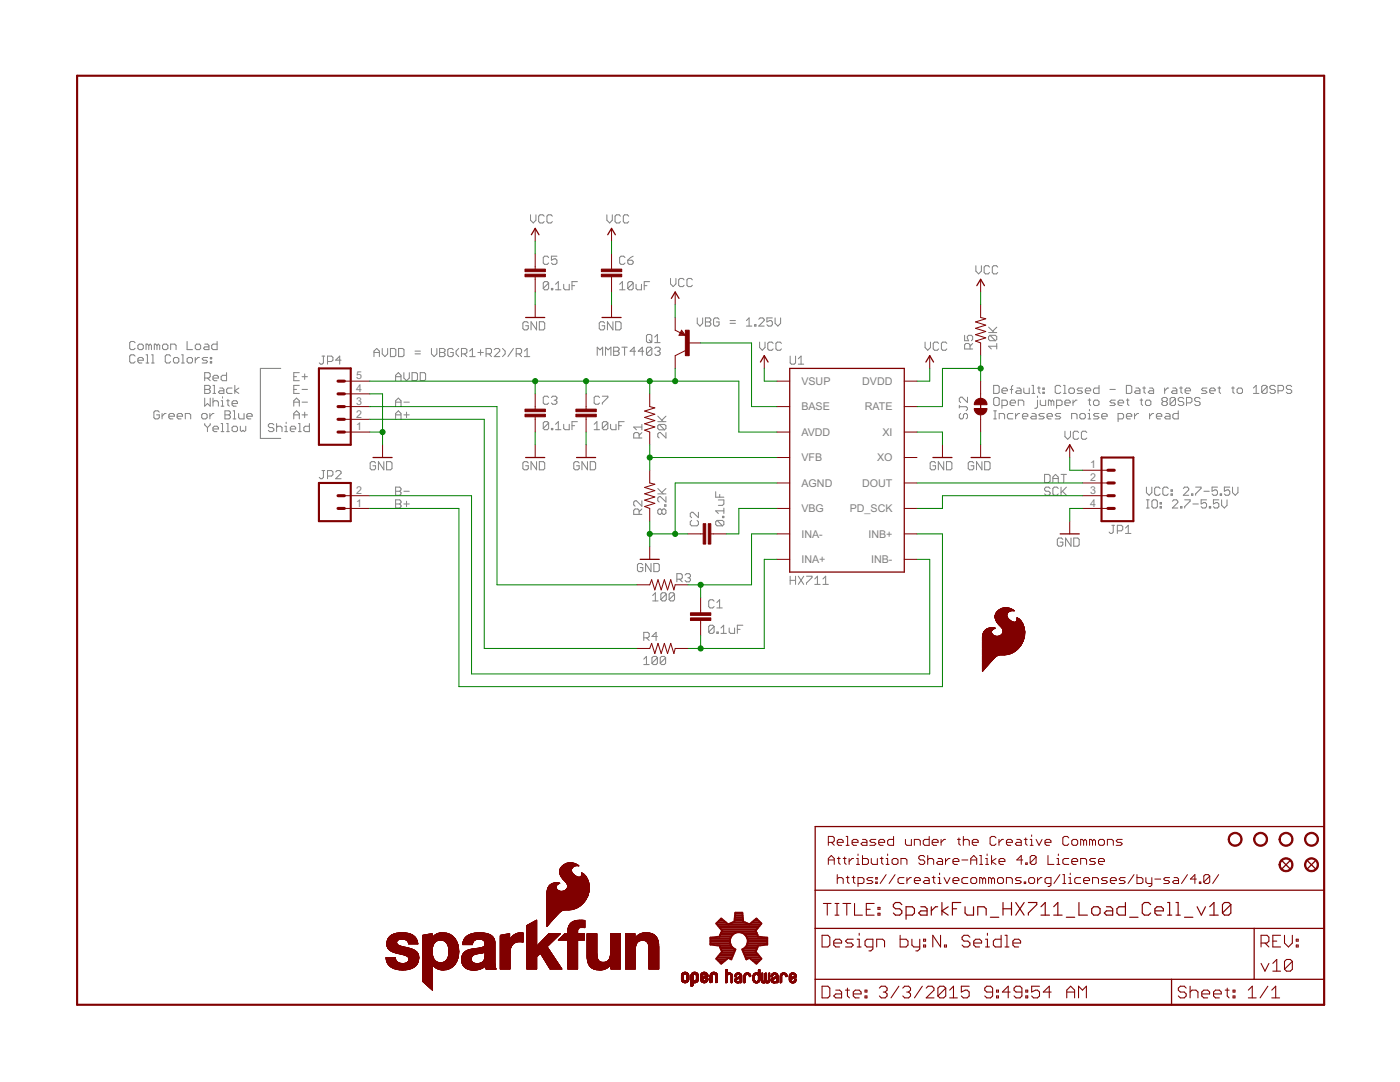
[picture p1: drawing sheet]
<svg xmlns="http://www.w3.org/2000/svg" width="279mm" height="216mm" viewBox="0 0 279 216" stroke-linecap="round" stroke-linejoin="round" font-family="sans-serif">
<defs><g id="words">
<g font-size="2.4" fill="#808080">
<text x="71.1" y="75.7">5</text>
<text x="159.9" y="76.8">VSUP</text>
<text x="172.1" y="76.8">DVDD</text>
<text x="71.1" y="83.3">2</text>
<text x="71.1" y="80.8">3</text>
<text x="71.1" y="78.2">4</text>
<text x="159.9" y="81.9">BASE</text>
<text x="172.6" y="81.9">RATE</text>
<text x="71.1" y="85.9">1</text>
<text x="159.9" y="87">AVDD</text>
<text x="176.1" y="87">XI</text>
<text x="159.9" y="92.1">VFB</text>
<text x="175.1" y="92.1">XO</text>
<text x="217.6" y="93.5">1</text>
<text x="71.1" y="101.1">1</text>
<text x="71.1" y="98.6">2</text>
<text x="159.9" y="97.1">AGND</text>
<text x="172.1" y="97.1">DOUT</text>
<text x="217.6" y="96">2</text>
<text x="217.6" y="98.6">3</text>
<text x="217.6" y="101.1">4</text>
<text x="159.9" y="102.2">VBG</text>
<text x="159.9" y="107.3">INA-</text>
<text x="169.6" y="102.2">PD_SCK</text>
<text x="173.3" y="107.3">INB+</text>
<text x="159.9" y="112.4">INA+</text>
<text x="173.9" y="112.4">INB-</text>
</g>
</g></defs>
<g fill="none" stroke="#808080" stroke-width=".2">
<path d="M105.9 42.9v1l.5 .6 .6-.6v-1M108.6 43.1l-.3-.2h-.5l-.3 .2v1.1l.3 .3h.5l.3-.3M109.5 56.5v1.1l-.3 .2h-.5l-.3-.2M109.5 56.5l-.3-.3h-.5l-.3 .3v1.1M109.5 51.4l-.3-.3h-.5l-.3 .3v1.1l.3 .2h.5l.3-.2M109.5 56.5l-1.1 1.1M110 57.6h.3v.2h-.3zM110.2 43.1l-.2-.2h-.6l-.2 .2v1.1l.2 .3h.6l.2-.3M110.9 57.8h1.1M110.9 56.7l.5-.5v1.6M111.1 51.1h-1.1v.8l.6-.3h.3l.2 .3v.6l-.2 .2h-.6l-.3-.2M112.5 56.7v.9l.3 .2h.8v-1.1"/>
<path d="M114.2 57h.5M115.2 56.2h-1v1.6M121.1 42.9v1l.6 .6 .5-.6v-1M123.7 56.7l.5-.5v1.6M123.7 57.8h1M123.8 43.1l-.2-.2h-.6l-.3 .2v1.1l.3 .3h.6l.2-.3M124.7 51.4l-.2-.3h-.6l-.2 .3v1.1l.2 .2h.6l.2-.2M125.3 51.9h.8l.3 .3v.3l-.3 .2h-.5l-.3-.2zM125.5 43.1l-.3-.2h-.5l-.3 .2v1.1l.3 .3h.5l.3-.3M126.4 56.5v1.1l-.3 .2h-.5l-.3-.2M126.4 56.5l-.3-.3h-.5l-.3 .3v1.1M126.4 56.5l-1.1 1.1"/>
<path d="M126.4 51.1l-1.1 .8M126.9 56.7v.9l.3 .2h.8v-1.1M128.6 57h.5M129.6 56.2h-1v1.6M133.8 55.6v1l.5 .6 .6-.6v-1M136.5 55.8l-.2-.2h-.6l-.3 .2v1.1l.3 .3h.6l.2-.3M138.2 55.8l-.3-.2h-.5l-.3 .2v1.1l.3 .3h.5l.3-.3M194.8 53v1.1l.5 .6 .6-.6v-1.1M197.5 53.3l-.3-.3h-.5l-.3 .3v1.1l.3 .3h.5l.3-.3M199.1 53.3l-.2-.3h-.6l-.3 .3v1.1l.3 .3h.6l.2-.3M27 68.4l-.3-.3h-.6l-.2 .3v1.1l.2 .3h.6l.3-.3M27 71.1l-.3-.3h-.6l-.2 .3v1.1l.2 .2h.6l.3-.2"/>
<path d="M27.5 68.9l.3-.2h.5l.3 .2v.6l-.3 .3h-.5l-.3-.3zM27.5 71.9h1.1v-.3l-.3-.3h-.5l-.3 .3v.6l.3 .2h.5M29.1 70.8h.3v1.6M29.1 72.4h.6M29.7 68.9l-.3-.2h-.3v1.1M29.7 68.9v.9M29.7 68.9l.3-.2 .2 .2v.9M30.2 70.8h.3v1.6M30.2 72.4h.6M31.3 68.9l-.2-.2h-.3v1.1M31.3 68.9v.9M31.3 68.9l.3-.2 .3 .2v.9"/>
<path d="M32.4 68.9l.3-.2h.5l.3 .2v.6l-.3 .3h-.5l-.3-.3zM34.1 69.8v-1.1h.8l.2 .2v.9M34.1 71.1l-.3-.3h-.6l-.2 .3v1.1l.2 .2h.6l.3-.2M34.6 71.6l.3-.3h.5l.3 .3v.6l-.3 .2h-.5l-.3-.2zM36.2 70.8h.3v1.6M36.2 72.4h.6M37.3 68.1v1.7h1.1M37.6 71.3h.5l.3 .3v.6l-.3 .2h-.5l-.3-.2v-.6zM39 68.9l.2-.2h.6l.2 .2v.6l-.2 .3h-.6l-.2-.3zM39 71.3v1.1M39.8 71.3h-.3l-.5 .6M40.9 76.9h.8l.3 .3v.2l-.3 .3 .3 .3v.3l-.3 .2h-.8z"/>
<path d="M40.9 77.7h.8M40.9 75.4h.8l.3-.2v-.6l-.3-.2h-.8v1.6M40.9 79.4v1.6l.5-.5 .6 .5v-1.6M40.9 68.7h.5l.3 .2v.9h-.8l-.3-.3 .3-.3h.8M41.4 75.4l.6 .6M41.4 71.3h-.8l-.3 .3 .3 .3h.5l.3 .3-.3 .2h-.8M42 71.3h.2v.3h-.2zM42 72.2h.2v.2h-.2zM42.5 78.5h.5M42.5 76.9h.3v1.6M42.5 75.4h1.1v-.2l-.3-.3h-.5l-.3 .3v.5l.3 .3h.5M42.5 79.4v1.6"/>
<path d="M43.3 68.1v1.7h-.8l-.3-.3v-.6l.3-.2h.8M43.9 77.4h.5l.3 .3v.8h-.8l-.3-.2 .3-.3h.8M44.1 80h.3v1M44.4 79.2v.2M45.2 74.4v1.6h-.8l-.3-.3v-.5l.3-.3h.8M45.2 80h.6M45.5 79.7v1.1l.3 .2M46.3 77.4h-.8l-.3 .3v.6l.3 .2h.8M46.9 76.9v1.6M47.7 77.4l-.8 .6 .8 .5M58.6 77.7h.6M58.6 75.2h.6"/>
<path d="M59.7 76.9h-1.1v1.6h1.1M59.7 74.4h-1.1v1.6h1.1M60.3 77.7h1.1M60.3 75.2h1.1M60.8 74.6v1.1M64.3 71.1h.5M64.5 71.1v1.3l-.2 .3h-.3l-.3-.3M65.4 72.1h.8l.2-.2v-.6l-.2-.2h-.8v1.6M68.1 71.9h-1.1l.8-.8v1.6M74.6 71.2v-1.1l.6-.6 .5 .6v1.1M74.6 70.3h1.1M76.3 69.5v1.1l.5 .6 .6-.6v-1.1"/>
<path d="M77.9 69.5h.8l.3 .3v1.1l-.3 .3h-.8zM79 75.2h1M79 76v-1.1l.5-.5 .5 .5v1.1M79.5 69.5h.9l.2 .3v1.1l-.2 .3h-.9zM80.6 74.4v1l.5 .6 .6-.6v-1M82.2 74.4h.8l.3 .2v1.1l-.3 .3h-.8zM82.8 70.6h1.1M82.8 70.1h1.1M83.9 74.4h.8l.2 .2v1.1l-.2 .3h-.8zM86.1 69.5v1.1l.5 .6 .6-.6v-1.1M87.7 70.3h.8M87.7 69.5h.8l.3 .3v.3l-.3 .2 .3 .3v.3l-.3 .3h-.8z"/>
<path d="M90.4 69.8l-.2-.3h-.6l-.2 .3v1.1l.2 .3h.6l.2-.3v-.6h-.5M91.5 69.5l-.5 .6v.5l.5 .6M92.1 70.6h.8l.3-.3v-.5l-.3-.3h-.8v1.7M92.6 70.6l.6 .6M93.7 71.2h1.1M93.7 70.1l.6-.6v1.7M95.4 70.3h1.1M95.9 69.8v1.1M97 70.6h.8l.3-.3v-.5l-.3-.3h-.8v1.7M97.6 70.6l.5 .6M98.6 69.8l.3-.3h.6l.2 .3v.3l-1.1 1.1h1.1M100.3 69.5l.5 .6v.5l-.5 .6"/>
<path d="M102.5 69.5l-1.1 1.7M103 70.6h.8l.3-.3v-.5l-.3-.3h-.8v1.7M103.5 70.6l.6 .6M104.6 71.2h1.1M104.6 70.1l.6-.6v1.7M105.4 64.5l-.2-.3h-.6l-.2 .3v1.1l.2 .2h.6l.2-.2v-.6h-.5M107.1 64.2v1.6l-1.1-1.6v1.6M107.6 64.2h.8l.3 .3v1.1l-.3 .2h-.8zM109.5 79.3l-.3-.2h-.5l-.3 .2v1.1l.3 .3h.5l.3-.3M110 79.3l.3-.2h.6l.2 .2v.3l-.2 .3M110.6 79.9h.3M110.9 79.9l.2 .2v.3l-.2 .3h-.6l-.3-.3"/>
<path d="M119.2 70.9v-1.6l.5 .5 .6-.5v1.6M119.7 79.3l-.3-.2h-.5l-.3 .2v1.1l.3 .3h.5l.3-.3M120.2 79.1h1.1v.2l-1.1 1.1v.3M120.7 64.5l-.3-.3h-.5l-.3 .3v1.1l.3 .2h.5l.3-.2v-.6h-.6M120.8 70.9v-1.6l.6 .5 .5-.5v1.6M122.3 64.2v1.6l-1.1-1.6v1.6M122.5 69.3h.8l.2 .2v.3l-.2 .3 .2 .3v.2l-.2 .3h-.8zM122.5 70.1h.8M122.9 64.2h.8l.3 .3v1.1l-.3 .2h-.8zM124.1 69.3h1.1M124.7 69.3v1.6M126.8 70.1h-1l.8-.8v1.6"/>
<path d="M128.5 70.1h-1.1l.8-.8v1.6M129 67l.3-.3h.5l.3 .3v1.1l-.3 .3h-.5l-.3-.3zM129.6 67.8l.5 .6M130.1 69.5l-.3-.2h-.5l-.3 .2v1.1M130.1 69.5v1.1l-.3 .3h-.5l-.3-.3M130.1 69.5l-1.1 1.1M130.7 69.5l.2-.2h.6l.2 .2v.3l-.2 .3M130.7 67.3l.5-.6v1.7M130.7 68.4h1M131.2 70.1h.3M131.5 70.1l.2 .3v.2l-.2 .3h-.6l-.2-.3M139.1 63.4v1.1l.6 .6 .5-.6v-1.1"/>
<path d="M140.8 63.4h.8l.3 .3v.3l-.3 .2 .3 .3v.3l-.3 .3h-.8zM140.8 64.2h.8M143.5 63.7l-.3-.3h-.5l-.3 .3v1.1l.3 .3h.5l.3-.3v-.6h-.5M145.7 64.5h1.1M145.7 64h1.1M149 65.1h1.1M149 64l.5-.6v1.7M150.6 64.8h.3v.3h-.3zM151.4 63.7l.3-.3h.5l.3 .3v.3l-1.1 1.1h1.1M151.6 68.3v1l.5 .6 .6-.6v-1M154.1 63.4h-1v.8l.5-.2h.3l.2 .2v.6l-.2 .3h-.6l-.2-.3M154.3 68.5l-.3-.2h-.5l-.3 .2v1.1l.3 .3h.5l.3-.3"/>
<path d="M154.7 63.4v1.1l.5 .6 .6-.6v-1.1M156 68.5l-.3-.2h-.6l-.2 .2v1.1l.2 .3h.6l.3-.3M157.7 71.1v1.3l.2 .3h.6l.3-.3v-1.3M159.3 72.7h1.1M159.3 71.6l.6-.5v1.6M184.6 68.3v1l.5 .6 .6-.6v-1M187.3 68.5l-.3-.2h-.5l-.3 .2v1.1l.3 .3h.5l.3-.3M189 68.5l-.3-.2h-.5l-.3 .2v1.1l.3 .3h.5l.3-.3M192.5 66.9v1.1h.8l-.3-.8 .3-.3h.6l.2 .3v.5l-.2 .3M193.1 79.2v1.1l-1.1-1.1h-.3l-.2 .3v.6l.2 .2M193.6 69.6v-.8l-.3-.3h-.5l-.3 .3v.8h1.6M194.1 68.5l-.5 .6"/>
<path d="M197.3 66.4h1.6M197.3 65.3l1.1 1.1M197.6 66.9h1l.3 .3v.5l-.3 .3M197.6 66.9l-.3 .3v.5l.3 .3h1M197.6 66.9l1 1.1M198.3 76.9h.8l.3 .3v1.1l-.3 .2h-.8zM198.3 79.6l.3-.3h.5l.3 .3v1.1l-.3 .2h-.5l-.3-.2zM198.9 69.1h-1.6l.5 .5M198.9 68.5v1.1M198.9 65.3l-.8 .8M200 78h1v-.3l-.2-.3h-.6l-.2 .3v.6l.2 .2h.6M201.6 77.7h.5"/>
<path d="M202.1 76.9l-.2 .3v1.3M202.9 77.4h.6l.3 .3v.8h-.9l-.2-.2 .2-.3h.9M204.3 77.4v.9l.3 .2h.8v-1.1M206 78.5h.5M206 76.9h.2v1.6M207.1 77.4h.5M207.1 79.8v1.4l-.3 .3h-.3M207.1 79v.3M207.3 77.2v1.1l.3 .2M207.6 79.8v.9l.3 .2h.8v-1.1M208.1 78.3h.3v.2h-.3zM208.1 77.4h.3v.3h-.3z"/>
<path d="M211.7 77.2l-.3-.3h-.5l-.3 .3v1.1l.3 .2h.5l.3-.2M212.2 78.5h.6M212.2 76.9h.3v1.6M213.3 77.7l.3-.3h.5l.3 .3v.6l-.3 .2h-.5l-.3-.2zM214.1 79.8v1.1M214.9 79.8h-.2l-.6 .6M216 77.4h-.8l-.2 .3 .2 .3h.6l.2 .3-.2 .2h-.8M216.6 78h1.1v-.3l-.3-.3h-.5l-.3 .3v.6l.3 .2h.5M217.1 79.8h.6M217.4 79.6v1.1l.3 .2M219.3 76.9v1.6h-.8l-.3-.2v-.6l.3-.3h.8M221.5 77.7h1.1"/>
<path d="M222.6 79.8h-.8l-.3 .3 .3 .3h.5l.3 .3-.3 .2h-.8M224.8 76.9h.8l.3 .3v1.1l-.3 .2h-.8zM224.8 79.8h.5M225 79.6v1.1l.3 .2M226.7 77.4h.5l.3 .3v.8h-.8l-.3-.2 .3-.3h.8M227.5 79.8h.5M227.8 79.6v1.1l.2 .2M228 77.4h.6M228.3 77.2v1.1l.3 .2M229.4 77.4h.6l.2 .3v.8h-.8l-.2-.2 .2-.3h.8M232.4 77.4v1.1M233.2 77.4h-.2l-.6 .6"/>
<path d="M234.1 77.4h.5l.3 .3v.8h-.8l-.3-.2 .3-.3h.8M234.6 79.6l-.3-.3h-.5l-.3 .3v1.1M234.6 79.6v1.1l-.3 .2h-.5l-.3-.2M234.6 79.6l-1.1 1.1M235.4 77.4h.6M235.7 77.2v1.1l.3 .2M236.2 79.6l-.2-.3h-.6l-.3 .3v.2l.3 .3h.6l.2 .3v.3l-.2 .2h-.6l-.3-.2M236.5 78h1.1v-.3l-.3-.3h-.5l-.3 .3v.6l.3 .2h.5M239.5 79.6l-.3-.3h-.5l-.3 .3v.2l.3 .3h.5l.3 .3v.3l-.3 .2h-.5l-.3-.2M240.9 77.4h-.8l-.3 .3 .3 .3h.5l.3 .3-.3 .2h-.8M241.4 78h1.1v-.3l-.3-.3h-.5l-.3 .3v.6l.3 .2h.5M243.1 77.4h.5"/>
<path d="M243.3 77.2v1.1l.3 .2M245.8 77.4h.5M246.1 77.2v1.1l.2 .2M246.9 77.7l.3-.3h.5l.3 .3v.6l-.3 .2h-.5l-.3-.2zM250.1 78.5h1.1M250.1 77.4l.6-.5v1.6M252.9 77.2v1.1l-.3 .2h-.5l-.3-.2M252.9 77.2l-.3-.3h-.5l-.3 .3v1.1M252.9 77.2l-1.1 1.1M254.5 77.2l-.3-.3h-.5l-.3 .3v.2l.3 .3h.5l.3 .3v.3l-.3 .2h-.5l-.3-.2M255.1 78h.8l.3-.3v-.5l-.3-.3h-.8v1.6M257.8 77.2l-.3-.3h-.5l-.3 .3v.2l.3 .3h.5l.3 .3v.3l-.3 .2h-.5l-.3-.2"/>
<path d="M31.8 82.2l-.3-.2h-.5l-.3 .2v1.1l.3 .3h.5l.3-.3v-.5h-.6M32.3 82.5v1.1M33.1 82.5h-.2l-.6 .6M33.7 83.1h1.1v-.3l-.3-.3h-.5l-.3 .3v.5l.3 .3h.5M35.3 83.1h1.1v-.3l-.2-.3h-.6l-.3 .3v.5l.3 .3h.6M37 83.6v-1.1h.8l.3 .3v.8M40.5 82.5h.6l.2 .3v.5l-.2 .3h-.6l-.2-.3v-.5zM40.9 84.5v.3l.5 .5M41.4 85.3v.8M41.9 82.5v1.1M42 84.5v.3l-.6 .5M42.5 85.6h1.1v-.3l-.3-.3h-.5l-.3 .3v.6l.3 .2h.5"/>
<path d="M42.5 80.2l.3-.2h.5l.3 .2v.8M42.7 82.5h-.3l-.5 .6M44.1 84.5h.3v1.6M44.1 81h.6M44.1 86.1h.6M44.9 82h.8l.3 .2v.3l-.3 .3 .3 .3v.2l-.3 .3h-.8zM44.9 82.8h.8M45.2 84.5h.3v1.6M45.2 86.1h.6M46.3 80.5h1.1v-.3l-.3-.2h-.5l-.3 .2v.6l.3 .2h.5M46.5 83.6h.6M46.5 82h.3v1.6"/>
<path d="M46.6 85h.5l.3 .3v.6l-.3 .2h-.5l-.3-.2v-.6zM47.6 82.5v.8l.3 .3h.8v-1.1M48 85v.9l.2 .2 .3-.2 .3 .2 .2-.2v-.9M49.3 83.1h1v-.3l-.2-.3h-.6l-.2 .3v.5l.2 .3h.6M54.7 84.8l-.3-.3h-.6l-.2 .3v.2l.2 .3h.6l.3 .3v.3l-.3 .2h-.6l-.2-.2M55.2 84.5v1.6M55.2 85.3l.3-.3h.5l.3 .3v.8M56.8 86.1h.6M56.8 85h.3v1.1M57.1 84.2v.3M57.9 85.6h1.1v-.3l-.3-.3h-.5l-.3 .3v.6l.3 .2h.5M58.6 81v-1l.6-.6 .5 .6v1"/>
<path d="M58.6 83.6v-1.1l.6-.5 .5 .5v1.1M58.6 80.2h1.1M58.6 82.8h1.1M59.6 84.5h.2v1.6M59.6 86.1h.5M60.3 80.2h1.1M60.3 82.8h1.1M60.8 82.2v1.1M61.7 84.5v1.6h-.8l-.3-.2v-.6l.3-.3h.8M64.3 93.9h.5M64.5 93.9v1.3l-.2 .3h-.3l-.3-.3M65.4 95h.8l.2-.3v-.5l-.2-.3h-.8v1.6"/>
<path d="M67 94.2l.3-.3h.5l.3 .3v.2l-1.1 1.1h1.1M75 92.4l-.3-.3h-.6l-.2 .3v1.1l.2 .2h.6l.3-.2v-.6h-.6M76.6 92.1v1.6l-1.1-1.6v1.6M77.2 92.1h.8l.2 .3v1.1l-.2 .2h-.8zM79 97.2h.8l.2 .3v.2l-.2 .3 .2 .3v.3l-.2 .2h-.8zM79 98h.8M79 80.2h1M79 82.8h1M79 99.7h.8l.2 .3v.3l-.2 .3 .2 .2v.3l-.2 .3h-.8zM79 81v-1l.5-.6 .5 .6v1M79 83.6v-1.1l.5-.5 .5 .5v1.1M80.6 98h1.1"/>
<path d="M80.6 80.2h1.1M80.6 82.8h1.1M81.1 82.2v1.1M105.4 92.4l-.2-.3h-.6l-.2 .3v1.1l.2 .2h.6l.2-.2v-.6h-.5M107.1 92.1v1.6l-1.1-1.6v1.6M107.6 92.1h.8l.3 .3v1.1l-.3 .2h-.8zM109.5 84.4v1.1l-.3 .2h-.5l-.3-.2M109.5 84.4l-.3-.3h-.5l-.3 .3v1.1M109.5 84.4l-1.1 1.1M110 85.5h.3v.2h-.3zM110.9 85.7h1.1M110.9 84.7l.5-.6v1.6"/>
<path d="M112.5 84.7v.8l.3 .2h.8v-1M114.2 84.9h.5M115.2 84.1h-1v1.6M115.6 92.4l-.3-.3h-.5l-.3 .3v1.1l.3 .2h.5l.3-.2v-.6h-.5M117.2 92.1v1.6l-1.1-1.6v1.6M117.8 92.1h.8l.3 .3v1.1l-.3 .2h-.8zM118.6 84.7l.5-.6v1.6M118.6 85.7h1.1M121.3 84.4v1.1l-.3 .2h-.5l-.3-.2M121.3 84.4l-.3-.3h-.5l-.3 .3v1.1M121.3 84.4l-1.1 1.1M121.9 84.7v.8l.2 .2h.8v-1"/>
<path d="M123.5 84.9h.5M124.6 84.1h-1.1v1.6M127.6 87.4v-.8l-.3-.3h-.6l-.2 .3v.8h1.6M128.1 99.9v1.1l-1.1-1.1h-.3l-.2 .3v.5l.2 .3M128.1 84.7v1.1M128.1 86.3l-.5 .6M128.1 85.2h-1.6l.5 .6M131.3 98.6h1.6M131.3 84.1h1.6M131.3 97.5l1.1 1.1M131.3 83l1.1 1.1M131.6 84.7l-.3 .3v.5l.3 .3h1"/>
<path d="M131.6 84.7h1l.3 .3v.5l-.3 .3M131.6 84.7l1 1.1M132.9 86.3v1.1l-1.1-1.1h-.2l-.3 .3v.5l.3 .3M132.9 99.1v1.1l-1.1-1.1h-.2l-.3 .3v.5l.3 .3M132.9 97.5l-.8 .8M132.9 83l-.8 .9M142.8 98.1v1.1h1.7M143.4 99.8h1.1v.8l-.3 .2h-.8M143.6 98.7v.5M186.7 92.4l-.3-.3h-.5l-.3 .3v1.1l.3 .2h.5l.3-.2v-.6h-.5M188.3 92.1v1.6l-1-1.6v1.6M188.9 92.1h.8l.3 .3v1.1l-.3 .2h-.8z"/>
<path d="M191.5 80.9v.5M191.5 81.2h1.3l.3 .2v.3l-.3 .3M191.7 82.5l-.2 .3v.5l.2 .3h.3l.3-.3v-.5l.3-.3h.2l.3 .3v.5l-.3 .3M194.3 92.4l-.2-.3h-.6l-.3 .3v1.1l.3 .2h.6l.2-.2v-.6h-.5M196 92.1v1.6l-1.1-1.6v1.6M196.5 92.1h.8l.3 .3v1.1l-.3 .2h-.8zM198.3 83.6h.6M198.3 82h.6M198.6 82v1.6M199.4 83.6v-1.1h.8l.3 .3v.8M200 80.9h.8l.2-.2v-.6l-.2-.3h-.8v1.7M201.6 80.4h1.1v-.3l-.3-.3h-.5l-.3 .3v.6l.3 .2h.5"/>
<path d="M202.1 82.5h-.8l-.3 .3v.5l.3 .3h.8M202.7 82.5v1.1M203.2 80.9v-1.1h.8l.3 .3v.8M203.5 82.5h-.3l-.5 .6M204 83.1h1.1v-.3l-.2-.3h-.6l-.3 .3v.5l.3 .3h.6M206 82.5h.5l.3 .3v.8h-.8l-.3-.3 .3-.2h.8M208.4 82.5h-.8l-.3 .3 .3 .3h.5l.3 .2-.3 .3h-.8M208.5 94.7h.8l.3 .2v1.1l-.3 .3h-.8zM209 83.1h1v-.3l-.2-.3h-.6l-.2 .3v.5l.2 .3h.6M209.6 97.5l-.3-.3h-.6l-.2 .3v.2l.2 .3h.6l.3 .3v.3l-.3 .2h-.6l-.2-.2M209.8 80.1l-.3-.3h-.3v1.1M209.8 80.1v.8"/>
<path d="M209.8 80.1l.2-.3 .3 .3v.8M210.1 96.3v-1.1l.6-.5 .5 .5v1.1M210.1 95.5h1.1M210.9 80.9h.8l.3-.2v-.6l-.3-.3h-.8v1.7M211.2 97.5l-.3-.3h-.5l-.3 .3v1.1l.3 .2h.5l.3-.2M211.7 82.5h-.8l-.3 .3 .3 .3h.5l.3 .2-.3 .3h-.8M211.8 94.7h1M211.8 97.2v1.6M212 98l.8 .8M212.3 94.7v1.6M212.5 80.4h1.1v-.3l-.3-.3h-.5l-.3 .3v.6l.3 .2h.5M212.5 86v1.1l.6 .6 .5-.6v-1.1"/>
<path d="M212.8 97.2l-1 1.1M213.9 83.6v-1.1h.8l.2 .3v.8M215.3 86.3l-.3-.3h-.6l-.2 .3v1.1l.2 .3h.6l.3-.3M215.5 82.8l.3-.3h.5l.3 .3v.5l-.3 .3h-.5l-.3-.3zM216.9 86.3l-.3-.3h-.5l-.3 .3v1.1l.3 .3h.5l.3-.3M217.1 82.5h.3v1.1M217.1 83.6h.6M217.4 81.7v.3M218.2 80.1l.3-.3h.6l.2 .3v.6l-.2 .2h-.6l-.3-.2zM219.3 82.5h-.8l-.3 .3 .3 .3h.6l.2 .2-.2 .3h-.9M219.9 83.1h1.1v-.3l-.3-.3h-.6l-.2 .3v.5l.2 .3h.6M223.1 80.4h1.1v-.3l-.2-.3h-.6l-.3 .3v.6l.3 .2h.6"/>
<path d="M223.1 83.6h.9l.2-.3v-.5l-.2-.3h-.9v1.6M224.8 83.1h1.1v-.3l-.3-.3h-.6l-.2 .3v.5l.2 .3h.6M226.4 82.5v1.1M227.2 82.5h-.2l-.6 .6M228.6 80.1l.3-.3h.5l.3 .3v.6l-.3 .2h-.5l-.3-.2zM228.8 97.2v1.1l.5 .5 .6-.5v-1.1M228.8 99.7h.5M229.1 99.7v1.7M229.4 82.5v1.1M230.2 82.5h-.2l-.6 .6M230.8 83.1h1.1v-.3l-.3-.3h-.5l-.3 .3v.5l.3 .3h.5M231.5 97.5l-.3-.3h-.5l-.3 .3v1.1l.3 .2h.5l.3-.2"/>
<path d="M232.2 80.1l-.3 .3v.3l.3 .2h.5l.3-.2v-.3l-.3-.3M232.2 80.1l-.3-.3v-.2l.3-.3h.5l.3 .3v.2l-.3 .3M232.2 80.1h.5M232.7 82.5h.5l.3 .3v.8h-.8l-.3-.3 .3-.2h.8M233.2 97.5l-.3-.3h-.6l-.2 .3v1.1l.2 .2h.6l.3-.2M233.7 98.6h.3v.2h-.3zM233.7 97.7h.3v.3h-.3zM235.1 82v1.6h-.8l-.2-.3v-.5l.2-.3h.8M236.2 97.5l.2-.3h.6l.2 .3v.2l-1 1.1h1M236.4 99.7h1.1v.3l-1.1 1.1v.3M236.8 80.4h.8l.3-.3v-.5l-.3-.3h-.8v1.6M237.8 98.6h.3v.2h-.3z"/>
<path d="M238.6 97.2h1.1v.3l-1.1 1.1v.2M240.3 98h1M240.8 99.7h-1.1v.9l.5-.3h.3l.3 .3v.5l-.3 .3h-.5l-.3-.3M243 97.2h-1.1v.8l.5-.3h.3l.3 .3v.6l-.3 .2h-.5l-.3-.2M243.2 99.7h-1v.9l.5-.3h.3l.2 .3v.5l-.2 .3h-.6l-.2-.3M243.5 98.6h.3v.2h-.3zM243.8 99.7v1.1l.5 .6 .6-.6v-1.1M245.4 97.2h-1.1v.8l.6-.3h.3l.2 .3v.6l-.2 .2h-.6l-.3-.2M246 97.2v1.1l.5 .5 .6-.5v-1.1M79 100.6h.8M80.6 100.6h1.1M81.1 100v1.1"/>
<path d="M127.6 102.6v-.8l-.3-.2h-.6l-.2 .2v.8h1.6M128.1 101.6l-.5 .5M128.3 112.7l-.3-.3h-.5l-.3 .3v1.1l.3 .3h.5l.3-.3v-.5h-.5M129.9 112.4v1.7l-1.1-1.7v1.7M130.3 118.8l.5-.5v1.6M130.3 119.9h1M130.5 112.4h.8l.3 .3v1.1l-.3 .3h-.8zM132.1 101.8l-.3-.2h-.2l-.3 .2v.6l.3 .2h.2l.3-.2M132.1 101.8l.3-.2h.2l.3 .2v.6l-.3 .2h-.2l-.3-.2M132.1 101.8v.6M132.6 100.7h.3v.3h-.3zM133 118.6v1l-.3 .3h-.5l-.3-.3"/>
<path d="M133 118.6l-.3-.3h-.5l-.3 .3v1M133 118.6l-1.1 1M134.6 118.6v1l-.3 .3h-.5l-.3-.3M134.6 118.6l-.3-.3h-.5l-.3 .3v1M134.6 118.6l-1.1 1M135.1 115.6h.8l.3-.3v-.6l-.3-.2h-.8v1.6M135.6 115.6l.6 .5M136.7 114.7l.3-.2h.5l.3 .2v.3l-.3 .3M137.3 115.3h.2M137.5 115.3l.3 .3v.2l-.3 .3h-.5l-.3-.3M138 103.8l-.2 .3v.5l.2 .3h1.1l.3-.3v-.5l-.3-.3M139.4 102.2v1.1l-1.1-1.1h-.3l-.2 .3v.5l.2 .3"/>
<path d="M142.5 120l-.3-.3h-.5l-.3 .3v1l.3 .3h.5l.3-.3M143.1 103.8h1.1l.3 .3v.5l-.3 .3M143.1 103.8l-.3 .3v.5l.3 .3h1.1M143.1 103.8l1.1 1.1M144.2 103h.3v.3h-.3zM144.5 101.4v1.1M144.5 101.9h-1.7l.6 .6M157.7 115v1.6M157.7 115.8h1.1M158.8 115v1.6M159.3 115l1.1 1.6M160.4 115l-1.1 1.6"/>
<path d="M161 115h1.1v.3l-1.1 1v.3M162.6 115.5l.5-.5v1.6M162.6 116.6h1.1M164.2 116.6h1.1M164.2 115.5l.6-.5v1.6M212.1 107.6l-.3-.2h-.5l-.3 .2v1.1l.3 .3h.5l.3-.3v-.5h-.5M213.7 107.4v1.6l-1-1.6v1.6M214.3 107.4h.8l.3 .2v1.1l-.3 .3h-.8zM221.9 104.8h.5M222.2 104.8v1.4l-.3 .2h-.3l-.3-.2M223 105.9h.8l.3-.3v-.5l-.3-.3h-.8v1.6M224.6 106.4h1.1"/>
<path d="M224.6 105.4l.6-.6v1.6M228.8 101.4h.5M229.9 100l.3-.3h.5l.3 .3v1.1l-.3 .3h-.5l-.3-.3zM231.5 101.1h.3v.3h-.3zM231.5 100.3h.3v.3h-.3zM234 100l.3-.3h.5l.3 .3v.3l-1.1 1.1h1.1M235.6 101.1h.3v.3h-.3zM238.1 100.6h1.1M241.3 101.1h.3v.3h-.3zM128.5 131.5l.5-.5v1.6M128.5 132.6h1.1M128.5 127.3h.8l.3-.3v-.6l-.3-.2h-.8v1.6"/>
<path d="M129 127.3l.6 .5M131.2 131.3v1l-.3 .3h-.5l-.3-.3M131.2 131.3l-.3-.3h-.5l-.3 .3v1M131.2 131.3l-1.1 1M131.2 127h-1.1l.8-.8v1.6M132.8 131.3v1l-.2 .3h-.6l-.2-.3M132.8 131.3l-.2-.3h-.6l-.2 .3v1M132.8 131.3l-1 1M142.5 125l-.3-.2h-.5l-.3 .2v1.1M142.5 125v1.1l-.3 .3h-.5l-.3-.3M142.5 125l-1.1 1.1M143.1 126.1h.2v.3h-.2z"/>
<path d="M143.1 121.3h1M143.1 120.2l.5-.5v1.6M143.9 126.4h1.1M143.9 125.3l.5-.5v1.6M145.5 125.3v.8l.3 .3h.8v-1.1M147.2 125.6h.5M148.3 124.8h-1.1v1.6"/>
</g>
<path d="M56 73.5h-4v14h4" fill="none" stroke="#808080" stroke-width=".21"/>
<g fill="none" stroke="#800000" stroke-width=".2">
<path d="M106.8 45.6v2.5M106.8 50.7v3M106.8 55.2v3.1M122 45.6v2.5M122 50.7v3M122 55.2v3.1M134.7 58.3v2.5M195.7 55.7v2.6M68.7 76.1h5.1M68.7 78.6h5.1M106.8 60.8v2.6M106.8 78.6v3"/>
<path d="M117 78.6v3M122 60.8v2.6M129.7 78.6v2.5l1 .3-2 .6 2 .7-2 .6 2 .6-2 .7 2 .6-2 .6 1 .4v2.6M134.7 63.4v2.5l2.1 1M136 65.9l.8 1h-1.3zM136.8 70l-2.1 1v2.5M137.3 68.4h2.5M152.5 71v2.5M155.1 76.1h2.5M180.5 76.1h2.5M185.5 71v2.5M195.7 60.8v2.6l1 .2-2 .6 2 .7-2 .6 2 .6-2 .7 2 .6-2 .7 1 .3v2.6"/>
<path d="M195.7 76.1v3.4M68.7 98.9h5.1M68.7 81.1h5.1M68.7 86.2h5.1M68.7 83.7h5.1M76.3 88.8v2.5M106.8 83.2v3M106.8 88.8v2.5M117 83.2v3M117 88.8v2.5M129.7 93.8v2.6l1 .2-2 .7 2 .6-2 .6 2 .7-2 .6 2 .6-2 .7 1 .4v2.5M155.1 96.4h2.5"/>
<path d="M155.1 81.1h2.5M155.1 86.2h2.5M155.1 91.3h2.5M180.5 96.4h2.5M180.5 81.1h2.5M180.5 86.2h2.5M180.5 91.3h2.5M188.1 88.8v2.5M195.7 82.8v3.4M195.7 88.8v2.5M213.5 88.8v2.5M216 93.8h5.1"/>
<path d="M216 96.4h5.1M216 98.9h5.1M68.7 101.5h5.1M127.1 116.7h2.6l.3-1 .7 2 .6-2 .7 2 .6-2 .6 2 .7-2 .6 2 .2-1h2.6M129.7 109.1v2.5M137.3 106.5h3M139.8 119.2v3.1M141.9 106.5h3M155.1 101.5h2.5M155.1 106.5h2.5M155.1 111.6h2.5M180.5 101.5h2.5"/>
<path d="M180.5 106.5h2.5M180.5 111.6h2.5M213.5 104v2.5M216 101.5h5.1M127.1 129.4h2.6l.3-1 .7 2 .6-2 .7 2 .6-2 .6 2 .7-2 .6 2 .2-1h2.6M139.8 123.8v3.1M196.1 127.1v6.8M196.1 133.9h.1M196.1 133.6h.3M196.1 133.5h.3M196.1 132.7h1.1M196.1 132.5h1.3"/>
<path d="M196.1 132.1h1.6M196.1 129.2h7.3M196.1 129h7.5M196.1 128.9h7.5M196.1 128.5h7.8M196.1 128.4h7.8M196.1 128.2h7.9M196.1 127.8h8.1M196.1 127.7h8.2M196.1 127.6h8.2M196.1 127.5h8.2M196.1 127.3h8.3"/>
<path d="M196.1 127.2h8.3M196.1 127.1h8.3M196.1 127h8.4M196.1 127h8.3M196.1 126.9h2.6M196.1 126.9h2.4M196.1 126.8l2.3 .1M196.1 126.8h2.2M196.1 126.7v.4M196.1 126.7h2.1M196.2 133.9h-.1M196.2 126.6h1.9"/>
<path d="M196.2 126.5h1.8M196.2 126.4h1.8M196.2 133.8h-.1M196.2 126.4h1.7M196.2 126.3l-.1 .4M196.2 126.3h1.7M196.3 126.3h1.6M196.3 126.2h1.6M196.3 133.7h-.2M196.3 133.6l-.2 .3M196.3 133.6l-.2 .1M196.4 126.1h1.5"/>
<path d="M196.4 126l-.2 .3M196.4 126h1.5M196.4 133.5l-.3 .1M196.5 125.9h1.4M196.5 133.5h-.4M196.6 133.4h-.5M196.6 133.3l-.5 .1M196.6 133.3h-.5M196.7 133.2l-.6 .1M196.7 133.2h-.6M196.7 125.7h1.4M196.7 133.2l-.4 .4"/>
<path d="M196.8 133.1h-.7M196.9 133h-.8M196.9 132.9l-.8 .1M197 132.9h-.9M197 125.5l-.6 .5M197 132.8l-.9 .1M197.1 132.8h-1M197.2 132.7h-1.1M197.2 132.6h-1.1M197.3 132.6l-.6 .6M197.3 132.5l-1.2 .1M197.3 132.5h-1.2"/>
<path d="M197.4 132.4h-1.3M197.5 132.4h-1.4M197.5 125.3l-.5 .2M197.5 132.3h-1.4M197.5 125.3h.9M197.5 132.2l-1.4 .1M197.6 132.2l-.3 .4M197.6 132.2h-1.5M197.7 132.1l-1.6 .1M197.7 132.1h-1.6M197.8 132h-1.7M197.8 125.2h.4"/>
<path d="M197.9 126.2v.1M197.9 126v.2M197.9 131.9h-1.8M197.9 126h-1.5M197.9 126.3l.6 .6M197.9 125.9v.1M197.9 125.9h-1.4M197.9 131.8l-1.8 .1M198 125.8h-1.5M198 131.8h-1.9M198 125.8h-1.4M198 125.7l-1.4 .1"/>
<path d="M198.1 131.7h-2M198.1 125.6h-1.4M198.2 131.6h-2.1M198.2 125.6h-1.4M198.2 131.5h-2.1M198.3 125.5h-1.4M198.3 131.4l-2.2 .1M198.3 131.4h-2.2M198.4 125.5h-1.4M198.4 125.3h.2M198.4 125.3h-.9M198.4 131.4h-2.3"/>
<path d="M198.4 131.3l-.8 .9M198.4 131.3h-2.3M198.5 125.4l-1.5 .1M198.5 131.3h-2.4M198.5 131.2h-2.4M198.5 126.9l.3 .1M198.6 125.4h-1.4M198.6 122.8v.5M198.6 123.3l.1 .4M198.6 125.3l-.7 .6M198.6 125.3h-1.3M198.6 131.1l-2.5 .1"/>
<path d="M198.6 123.2l2.5 .1M198.6 123.2h2.4M198.6 123.1h2.4M198.6 123h2.4M198.6 122.9h2.3M198.6 122.8h2.3M198.6 123.3h2.5M198.6 123.4h2.6M198.6 122.7h2.3M198.6 131.1h-2.5M198.6 123.5h2.7M198.6 122.6h2.3"/>
<path d="M198.7 123.6h2.7M198.7 123.5h2.6M198.7 131.1l-.3 .2M198.7 131.1h-2.6M198.7 123.6l2.7 .1M198.7 122.5h2.3M198.7 123.7l.2 .4M198.7 123.7h2.8M198.7 122.4l-.1 .4M198.8 123.8h2.8M198.8 131h-2.7M198.8 123.8h2.9"/>
<path d="M198.8 123.9h2.9M198.8 123.9l3 .1M198.9 124h3M198.9 124l3.2 .1M198.9 130.9h-2.8M198.9 124.1h3.3M198.9 124.1l.4 .5M198.9 124.1h3.5M199 124.2h5M199 130.9h-2.9M199.1 124.3h4.9M199.1 124.3l4.9 .1"/>
<path d="M199.1 130.8h-3M199.1 124.4h5M199.2 124.4h4.9M199.2 121.9h3.2M199.2 124.5h4.9M199.2 124.5h5M199.3 124.6l.4 .4M199.3 130.7l-3.2 .1M199.3 124.6h4.9M199.3 126.9h5.2M199.3 121.8h3M199.3 124.6l4.9 .1"/>
<path d="M199.3 121.8h2.9M199.4 124.7h4.8M199.4 121.7h2.8M199.4 130.7h-3.3M199.4 126.9h5.1M199.5 121.6h2.6M199.5 124.8h4.7M199.5 130.7l-.8 .4M199.5 124.8h4.8M199.5 121.6h2.5M199.6 124.9h4.7M199.6 126.9l-.4 .1"/>
<path d="M199.6 126.9h4.9M199.6 121.6h2.3M199.7 125h4.6M199.7 125l.3 .4M199.7 126.7h4.8M199.7 121.5h2.1M199.8 125.1h4.5M199.8 125.1h4.6M199.8 126.7h4.7M199.8 125.2h4.6M199.8 121.5h1.9M199.9 126.6h4.6"/>
<path d="M199.9 125.2h4.5M199.9 121.4h1.7M199.9 125.3h4.5M200 125.3h4.4M200 126.5h4.5M200 125.4l.2 .4M200 125.4h4.4M200.1 125.5h4.3M200.1 126.4l-.5 .5M200.1 126.4h4.4M200.1 121.3h1.3M200.1 126.3h4.4"/>
<path d="M200.1 125.6h4.3M200.2 126.2h4.3M200.2 125.7h4.3M200.2 125.8v.3M200.2 126.1h4.3M200.2 126.1l-.1 .3M200.2 126h4.3M200.2 125.9h4.3M200.2 125.8h4.3M200.3 121.3h.9M200.5 121.3h.5M200.7 130.7h-4.6"/>
<path d="M200.9 122.8v.1M200.9 122.9l.2 .4M200.9 122.6v.2M201 122.6h-2.3M201 122.5l-.1 .1M201 122.5l-2.3 .1M201 122.4h-2.3M201.1 122.3l-.1 .2M201.1 130.6l-.6 .1M201.1 123.3l.1 .1M201.1 130.6h-5M201.1 122.3h-2.3"/>
<path d="M201.1 122.2l-2.3 .1M201.2 123.4l.3 .3M201.2 122.2h-2.3M201.3 130.6h-5.2M201.3 122.1l-2.4 .1M201.3 122.1h-2.4M201.4 130.5h-5.3M201.4 122h-2.4M201.5 122h-2.5M201.5 123.7l.2 .1M201.6 130.5l-.5 .1M201.6 130.5h-5.5"/>
<path d="M201.7 121.9l-2.6 .1M201.7 123.8l.4 .3M201.7 130.4h-5.6M201.8 130.4h-5.7M201.8 121.9h-2.6M202 121.9l-.6 .1-.3 .3M202 130.3h-5.9M202.1 124.1l.3 .1M202.1 130.3h-6M202.2 121.7l.2 .2h-.2M202.2 121.7a2.35 2.35 0 0 0-3.5 .7M202.2 130.2h-6.1"/>
<path d="M202.3 130.1h-6.2M202.4 130l-6.3 .1M202.5 130h-6.4M202.6 130h-6.5M202.6 124.1h1.3M202.6 129.9h-6.5M202.7 129.9h-6.6M202.7 124.1h1.2M202.8 129.8h-6.7M202.8 124.1h1.1M202.9 124h.9M202.9 124l-.3 .2"/>
<path d="M202.9 129.7h-6.8M202.9 123.9l.9 .1M202.9 123.9h.9M202.9 123.8v.2M202.9 123.8h.8M203 123.3l.4 .2M203 123.3h.1M203 123.8h.7M203 123.7h.6M203 123.3v.1M203 123.4v.1M203 123.7l-.1 .1"/>
<path d="M203 123.6l.5 .1M203 123.6h.5M203 123.5h.4M203 123.4h.3M203 123.4h.2M203 123.3l.1 .1M203 123.5v.2M203 129.6l-1.4 .9M203 129.6h-6.9M203.1 129.6h-7M203.1 129.5h-7M203.2 129.5h-7.1"/>
<path d="M203.2 129.4h-7.1M203.2 129.3l-7.1 .1M203.3 129.3h-7.2M203.4 129.2l-.4 .4M203.4 123.5l.4 .4M203.4 129.2h-7.3M203.5 129.1h-7.4M203.5 129h-7.4M203.6 128.9h-7.5M203.7 128.8h-7.6M203.7 128.8l-.3 .4M203.8 128.7h-7.7"/>
<path d="M203.8 123.9l.4 .6M203.8 128.6l-.1 .2M203.8 128.6h-7.7M203.9 128.6h-7.8M203.9 128.5h-7.8M204 128.4h-7.9M204 128.3h-7.9M204 128.2h-7.9M204.1 128.1h-8M204.1 128h-8M204.2 124.5l.2 .7M204.2 128h-8.1"/>
<path d="M204.2 127.9h-8.1M204.2 127.8h-8.1M204.3 127.7h-8.2M204.3 127.6h-8.2M204.3 127.5h-8.2M204.3 127.4h-8.2M204.4 127.4h-8.3M204.4 125.2l.1 .8M204.4 127.3h-8.3M204.4 127.1h-8.3M204.5 126.9l-.7 1.7M204.5 126.8h-4.8"/>
<path d="M204.5 126v.9M204.5 126.4h-4.5M109.2 178.4v6.4M109.2 179.7h7.6M109.2 179.6h7.7M109.2 179.4h7.8M109.2 179.2h7.9M109.2 178.8h8.1M109.2 178.7h8.1M109.2 178.6h8.2M109.2 178.5h8.2M109.2 178.4h8.2"/>
<path d="M109.2 178v.4M109.2 178.3h8.2M109.2 178.2h8.3M109.2 178.1h8.3M109.2 178h8.3M109.2 177.9h8.4M109.2 177.8h2.7M109.2 177.8h2.4M109.2 177.7h2.3M109.2 177.7h2.2M109.2 177.6h2.1M109.2 177.5h2"/>
<path d="M109.3 177.5h1.9M109.3 177.4h1.8M109.3 177.3h1.8M109.3 177.2l1.7 .1M109.3 177.2l-.1 .8M109.3 177.2h1.7M109.4 177.1h1.6M109.4 177h1.6M109.5 177h1.5M109.5 176.9h1.5M109.6 176.8h1.4M110.1 176.4l-.8 .8"/>
<path d="M110.4 176.2h1.3l-.7 .6M110.6 176.2h1M111 177.1l.1 .3M111 176.9v.2M111 176.8v.1M111 176.8h-1.4M111 176.7h-1.4M111.1 176.7h-1.4M111.1 177.4l.3 .3a1.3 1.3 0 0 0 1.3 0M111.1 176.1l.6 .1M111.1 176.6h-1.4M111.2 176.6h-1.4"/>
<path d="M111.2 176.1l-1.1 .3M111.2 176.5h-1.4M111.3 176.5h-1.4M111.4 176.4h-1.4M111.4 176.4h-1.3M111.6 176.3h-1.4M111.7 176.3h-1.4M111.7 173.7v.4M111.7 174.1l.1 .5M111.7 174.2h2.5M111.7 174.1h2.5M111.7 174h2.4"/>
<path d="M111.7 173.9h2.4M111.7 173.8h2.3M111.7 173.7h2.3M111.7 174.2h2.6M111.7 173.6h2.3M111.7 174.3h2.6M111.7 173.5h2.3M111.8 174.4h2.6M111.8 173.5h2.2M111.8 174.5h2.7M111.8 174.6h2.8M111.8 173.3l-.1 .4"/>
<path d="M111.8 174.6l.2 .4M111.8 174.6h2.9M111.8 173.3h2.3M111.9 174.7h2.8M111.9 174.7h2.9M111.9 174.8h3M112 174.8h3M112 174.9h3M112 174.9h3.2M112 175h3.3M112 175l.4 .5M112 175h5"/>
<path d="M112.1 175.1h5M112.2 175.2h4.9M112.2 175.3h5M112.3 175.3h4.9M112.3 172.7h3.2M112.3 175.4h4.9M112.4 175.4h4.8M112.4 172.7h3M112.4 175.5l.7 .8M112.4 175.5h4.9M112.4 172.6h3M112.5 175.6h4.8"/>
<path d="M112.5 172.6h2.8M112.5 177.8h5.1M112.5 172.6h2.7M112.6 175.7h4.7M112.6 175.7h4.8M112.6 172.5h2.5M112.7 177.7h4.9M112.7 175.8h4.7M112.7 172.4h2.3M112.8 177.7h4.8M112.8 175.9h4.6M112.8 172.4h2.1"/>
<path d="M112.8 177.6h4.8M112.9 176h4.5M112.9 177.6h4.7M112.9 176h4.6M112.9 172.3h1.9M113 176.1h4.5M113 177.5h4.6M113 172.3h1.7M113.1 177.4h4.5M113.1 176.2h4.4M113.1 172.3h1.5M113.1 172.3l-1 .6-.3 .4"/>
<path d="M113.1 176.3l.2 .7M113.1 176.3h4.4M113.2 177.3h4.4M113.2 176.4h4.3M113.2 177.3l-.5 .4M113.2 177.2h4.4M113.2 176.5h4.3M113.2 176.5h4.4M113.2 177.1h4.4M113.2 176.6h4.4M113.3 177.1h4.3M113.3 176.6h4.3"/>
<path d="M113.3 177h4.3M113.3 176.9h4.3M113.3 176.8h4.3M113.3 176.7h4.3M113.3 177l-.1 .3M113.4 172.2h.9M113.6 172.1h.5M114 173.8l.1 .2M114 173.5v.3M114.1 173.4h-2.3M114.1 174l.1 .1M114.1 173.4l-.1 .1"/>
<path d="M114.2 172.1l1.1 .5M114.2 172.1l-1.1 .2M114.2 174.1l.9 .8M114.2 173.2l-.1 .2M114.2 173.2h-2.3M114.2 173.1h-2.3M114.3 173.1h-2.3M114.3 173h-2.3M114.4 173h-2.4M114.5 172.9l-2.4 .1M114.6 172.9h-2.5M114.7 172.8h-2.5"/>
<path d="M114.9 172.8l-.7 .4M114.9 172.8h-2.7M115.1 172.7l-.2 .1M115.3 172.7l.2 .1M115.3 172.6l.2 .2M115.8 175h1.2M115.9 174.9h1.1M116 174.9h.9M116 174.8h.9M116 174.7h.8M116.1 174.7l-.4 .3-.6-.1M116.1 174.7h.7"/>
<path d="M116.1 174.2h.1M116.1 174.2v.1M116.1 174.2l.4 .2M116.1 174.6h.6M116.1 174.3v.3M116.1 174.6v.1M116.1 174.5h.5M116.1 174.4h.4M116.1 174.3h.3M116.1 174.3h.2M116.5 174.4l.4 .4M116.6 180h-7.4"/>
<path d="M116.6 179.9h-7.4M116.7 179.9h-7.5M116.7 179.8h-7.5M116.8 179.7l-7.6 .1M116.8 179.6l-.3 .5M116.8 179.6l-7.6 .1M116.9 179.6h-7.7M116.9 174.8l.3 .6M116.9 179.5h-7.7M117 179.3l-7.8 .1M117 179.3h-7.8M117.1 179.3h-7.9"/>
<path d="M117.1 179.2h-7.9M117.1 179.1h-7.9M117.2 179l-8 .1M117.2 179h-8M117.2 178.9l-8 .1M117.2 175.4l.3 .7M117.2 178.9h-8M117.3 178.9h-8.1M117.3 178.8h-8.1M117.3 178.7l-.5 .9M117.3 178.6l-8.1 .1M117.4 178.6h-8.2"/>
<path d="M117.4 178.5h-8.2M117.5 178.2h-8.3M117.5 176.1l.1 .9M117.5 178.1h-8.3M117.5 177.9l-8.3 .1M117.6 177.9h-8.4M117.6 177.8l-.3 .9M117.6 177.8h-5.4M117.6 177v.8M165.3 168.1h.9l.3-.3v-.6l-.3-.3h-.9v1.8M165.3 172.5v-1.2l.6-.6 .6 .6v1.2M165.3 171.6h1.2"/>
<path d="M165.9 168.1l.6 .6M167.1 175.4l.3-.3h.6l.3 .3v.9M167.1 168.1h1.2v-.3l-.3-.3h-.6l-.3 .3v.6l.3 .3h.6M167.1 174.5v1.8M167.1 171.3h.6M167.4 171v1.2l.3 .3M168.3 171.3h.6M168.6 171v1.2l.3 .3M168.9 175.1h.6M168.9 166.9h.3v1.8M168.9 168.7h.6M169.2 174.8v1.2l.3 .3"/>
<path d="M169.5 171.3v1.2M170.1 175.1h.5M170.1 168.1h1.1v-.3l-.3-.3h-.6l-.2 .3v.6l.2 .3h.6M170.3 171.3h-.2l-.6 .6M170.3 174.8v1.2l.3 .3M170.9 172.5h.6M170.9 171.3h.3v1.2M171.2 176.3h.9l.3-.3v-.6l-.3-.3h-.9v1.8M171.2 170.4v.3M172.1 170.7v1.8h.9l.3-.3v-.6l-.3-.3h-.9M172.1 167.5h.6l.3 .3v.9h-.9l-.3-.3 .3-.3h.9M173.9 171.3v.9l.3 .3h.9v-1.2"/>
<path d="M174.2 175.1h-.9l-.3 .3 .3 .3h.6l.3 .3-.3 .3h-.9M174.8 176h.3v.3h-.3zM174.8 175.1h.3v.3h-.3zM174.8 167.5h-.9l-.3 .3 .3 .3h.6l.3 .3-.3 .3h-.9M175.4 168.1h1.2v-.3l-.3-.3h-.6l-.3 .3v.6l.3 .3h.6M175.7 171.3h.6M176 171v1.2l.3 .3M176.8 172.5h.6M176.8 171.3h.3v1.2M176.8 174.5l-1.1 1.8M177.1 170.4v.3M178 171.6l.3-.3h.6l.3 .3v.6l-.3 .3h-.6l-.3-.3z"/>
<path d="M178.3 166.9v1.8h-.9l-.3-.3v-.6l.3-.3h.9M178.6 174.5l-1.2 1.8M179.8 172.5v-1.2h.9l.3 .3v.9M180.4 175.1h-.9l-.3 .3v.6l.3 .3h.9M180.7 167.5v.9l.3 .3h.9v-1.2M181 175.1v1.2M181.9 175.1h-.3l-.6 .6M182.5 175.7h1.2v-.3l-.3-.3h-.6l-.3 .3v.6l.3 .3h.6M182.5 168.7v-1.2h.9l.3 .3v.9M184.6 175.1h.5l.3 .3v.9h-.8l-.3-.3 .3-.3h.8M184.6 171l-.3-.3h-.6l-.3 .3v.3l.3 .3h.6l.3 .3v.3l-.3 .3h-.6l-.3-.3M185.1 171.6l.3-.3h.6l.3 .3v.9"/>
<path d="M185.1 170.7v1.8M185.4 166.9v1.8h-.8l-.3-.3v-.6l.3-.3h.8M186 175.1h.6M186 168.1h1.2v-.3l-.3-.3h-.6l-.3 .3v.6l.3 .3h.6M186.3 174.8v1.2l.3 .3M187.2 176.3h.6M187.2 175.1h.3v1.2M187.2 171.3h.6l.3 .3v.9h-.9l-.3-.3 .3-.3h.9M187.5 174.2v.3M187.8 167.5v1.2M188.4 175.1l.6 1.2 .6-1.2M188.7 167.5h-.3l-.6 .6"/>
<path d="M188.7 171.3v1.2M189.6 171.3h-.3l-.6 .6M190.2 175.7h1.2v-.3l-.3-.3h-.6l-.3 .3v.6l.3 .3h.6M190.2 171.9h1.2v-.3l-.3-.3h-.6l-.3 .3v.6l.3 .3h.6M191.1 167.5h.6M191.4 167.2v1.2l.3 .3M192 171.6h1.1M192.3 167.8l.3-.3h.5l.3 .3v.9M192.3 166.9v1.8M193.1 175.1h-.8l-.3 .3v.6l.3 .3h.8M193.7 175.4l.3-.3h.6l.3 .3v.6l-.3 .3h-.6l-.3-.3zM193.7 171.6h1.2"/>
<path d="M193.7 172.5v-1.2l.6-.6 .6 .6v1.2M194 168.1h1.2v-.3l-.3-.3h-.6l-.3 .3v.6l.3 .3h.6M195.5 172.5h.6M195.5 170.7h.3v1.8M196.1 175.4l-.3-.3h-.3v1.2M196.1 175.4v.9M196.1 175.4l.3-.3 .3 .3v.9M196.7 172.5h.6M196.7 171.3h.3v1.2M197 170.4v.3M197.9 175.4l-.3-.3h-.3v1.2M197.9 170.7v1.8"/>
<path d="M197.9 175.4v.9M197.9 175.4l.3-.3 .3 .3v.9M198.8 167.2l-.3-.3h-.6l-.3 .3v1.2l.3 .3h.6l.3-.3M198.8 171.3l-.9 .6 .9 .6M199.1 175.4l.3-.3h.6l.3 .3v.6l-.3 .3h-.6l-.3-.3zM199.4 171.9h1.2v-.3l-.3-.3h-.6l-.3 .3v.6l.3 .3h.6M199.4 167.5v1.2M200.3 167.5h-.3l-.6 .6M200.9 176.3v-1.2h.8l.3 .3v.9M200.9 168.1h1.1v-.3l-.3-.3h-.6l-.2 .3v.6l.2 .3h.6M202.9 167.5h.6l.3 .3v.9h-.9l-.3-.3 .3-.3h.9M203.8 175.1h-.9l-.3 .3 .3 .3h.6l.3 .3-.3 .3h-.9"/>
<path d="M204.1 171.6h-1.2l.9-.9v1.8M204.4 176h.3v.3h-.3zM204.4 167.5h.6M204.7 172.2h.3v.3h-.3zM204.7 167.2v1.2l.3 .3M205.3 175.4l.3-.3h.6l.3 .3v.6l-.3 .3h-.6l-.3-.3zM205.6 168.7h.6M205.6 167.5h.3v1.2M205.9 166.6v.3M206.8 171v1.2l-.3 .3h-.6l-.3-.3M206.8 167.5l.6 1.2 .6-1.2M206.8 171l-.3-.3h-.6l-.3 .3v1.2"/>
<path d="M206.8 171l-1.2 1.2M207.1 175.1v1.2M208 175.1h-.3l-.6 .6M208.6 168.1h1.1v-.3l-.3-.3h-.5l-.3 .3v.6l.3 .3h.5M209.1 170.7v1.8h1.2M209.7 176.3h-.8l-.3-.3v-.6l.3-.3h.8v1.5l-.3 .3h-.3M210.9 172.5h.6M210.9 171.3h.3v1.2M211.2 170.4v.3M211.5 174.5l-1.2 1.8M212.1 176.3h.6M212.1 174.5h.3v1.8"/>
<path d="M213.3 176.3h.6M213.3 175.1h.3v1.2M213.3 171.3h-.9l-.3 .3v.6l.3 .3h.9M213.3 167.2l-.3-.3h-.6l-.3 .3v1.2l.3 .3h.6l.3-.3M213.6 174.2v.3M213.9 171.9h1.2v-.3l-.3-.3h-.6l-.3 .3v.6l.3 .3h.6M213.9 167.8l.3-.3h.6l.3 .3v.6l-.3 .3h-.6l-.3-.3zM215.7 175.1h-.9l-.3 .3v.6l.3 .3h.9M215.7 172.5v-1.2h.9l.3 .3v.9M216.3 175.7h1.1v-.3l-.3-.3h-.5l-.3 .3v.6l.3 .3h.5M216.3 167.8l-.3-.3h-.3v1.2M216.3 167.8v.9"/>
<path d="M216.3 167.8l.3-.3 .3 .3v.9M218 176.3v-1.2h.9l.3 .3v.9M218 167.8l-.3-.3h-.3v1.2M218 167.8v.9M218 167.8l.3-.3 .3 .3v.9M218.6 171.3h-.9l-.3 .3 .3 .3h.6l.3 .3-.3 .3h-.9M219.2 171.9h1.2v-.3l-.3-.3h-.6l-.3 .3v.6l.3 .3h.6M219.5 167.5h.6l.3 .3v.6l-.3 .3h-.6l-.3-.3v-.6zM221 175.1h-.9l-.3 .3 .3 .3h.6l.3 .3-.3 .3h-.9M221 168.7v-1.2h.9l.3 .3v.9M221.6 175.7h1.2v-.3l-.3-.3h-.6l-.3 .3v.6l.3 .3h.6M224 167.5h-.9l-.3 .3 .3 .3h.6l.3 .3-.3 .3h-.9"/>
<path d="M224.6 175.1h-1l-.2 .3 .2 .3h.7l.3 .3-.3 .3h-.9M226.3 174.5l-1.2 1.8M226.9 174.5v1.8h.9l.3-.3v-.6l-.3-.3h-.9M228.7 175.1v.9l.3 .3h.9M229.9 175.1v1.5l-.3 .3h-.3M230.5 175.4h1.1M233.4 175.1h-.9l-.3 .3 .3 .3h.6l.3 .3-.3 .3h-.9M234.3 175.1h.6l.3 .3v.9h-.9l-.3-.3 .3-.3h.9M237 174.5l-1.2 1.8M238.8 175.4h-1.2l.9-.9v1.8M239.4 176h.2v.3h-.2zM241.4 174.8v1.2l-.3 .3h-.6l-.3-.3"/>
<path d="M241.4 174.8l-.3-.3h-.6l-.3 .3v1.2M241.4 174.8l-1.2 1.2M243.2 174.5l-1.2 1.8M77 191.2h1.9M77 191.1h1.9M77.1 191.3h1.8M77.1 191.2h1.8M77.1 191.5h1.9M77.1 191.4h1.9M77.1 191.4h1.8M77.1 191.6h1.9M77.1 191.5l1.9 .1"/>
<path d="M77.1 191.7l.2 .6M77.1 191.7h2M77.2 191.8h2M77.2 191.8l2 .1M77.2 188.4l.1 .4M77.2 188.3h2M77.2 191.9h2M77.2 188.4l2.1 .1M77.2 188.4h2.1M77.2 191.9l2.1 .1M77.2 188.6h2.3M77.2 188.5l2.2 .1"/>
<path d="M77.2 188.5h2.2M77.2 188.2h2M77.2 192h2.2M77.2 188.8h2.8M77.2 188.7l2.7 .1M77.2 188.7h2.5M77.2 188.6l2.4 .1M77.2 188.1h1.9M77.2 188h1.9M77.2 188h2M77.3 188.8l.1 .4M77.3 192h2.2"/>
<path d="M77.3 188.8h2.9M77.3 187.9h1.9M77.3 187.8h1.9M77.3 192.1h2.3M77.3 188.9h3.1M77.3 192.1l2.4 .1M77.3 188.9l3.3 .1M77.3 192.2h2.5M77.3 189h3.6M77.3 192.2h6M77.3 192.3l.4 .4M77.3 189l3.8 .1"/>
<path d="M77.4 192.3h5.9M77.4 189.1l4.2 .1M77.4 189.1h3.9M77.4 189.2l.5 .5M77.4 187.4h5.7M77.4 189.2h4.3M77.4 189.2l4.5 .1M77.4 187.3l5.7 .1M77.4 187.3h5.7M77.5 187.3l-.3 1.1M77.5 189.3h4.6M77.5 187.3h5.5"/>
<path d="M77.5 192.4h5.7M77.5 187.2h5.5M77.5 192.5h5.7M77.5 189.3l4.7 .1M77.6 189.4h4.7M77.6 187.2h5.4M77.6 192.5h5.5M77.6 189.4l4.8 .1M77.6 187.1h5.3M77.6 192.6h5.5M77.6 192.6h5.4M77.6 189.5h4.9"/>
<path d="M77.7 187h5.1M77.7 192.7l.4 .3M77.7 192.7h5.3M77.7 189.5h4.9M77.7 186.9l5.1 .1M77.7 186.9h5.1M77.7 189.6h5M77.8 192.8h5.1M77.8 186.9h4.9M77.8 189.6l5 .1M77.8 186.8h4.9M77.9 192.8h4.9"/>
<path d="M77.9 189.7h5M77.9 189.7l.3 .2M77.9 192.9h4.9M77.9 186.8h4.7M78 192.9h4.7M78 189.7l5 .1M78 186.7h4.5M78.1 193h4.5M78.1 189.8h4.9M78.1 193a4.4 4.4 0 0 0 2.9 .5M78.1 186.6h4.3M78.1 189.8l5 .1"/>
<path d="M78.2 186.6l-.7 .7M78.2 186.6a5.1 5.1 0 0 1 4.2 0M78.2 193.1h4.3M78.2 186.6h4.1M78.2 189.9l1.2 .4M78.3 189.9h4.8M78.3 186.5h3.9M78.3 193.1h4.1M78.4 189.9h4.8M78.4 193.2h3.9M78.4 186.5h3.7M78.4 190h4.8"/>
<path d="M78.5 186.4h3.5M78.5 193.2h3.7M78.6 190l4.6 .1M78.6 186.4h3.3M78.6 193.3h3.5M78.7 190.1h4.6M78.8 193.3h3.1M78.8 186.3h2.9M78.9 190.1h4.4M78.9 191.4v-.3h-1.9l.1 .6M78.9 191.4l.1 .2M79 186.3h2.6"/>
<path d="M79 193.4h2.7M79 191.6l.2 .2M79.1 190.2h4.3M79.1 186.2h2.3M79.1 193.4h2.5M79.1 188.1l.2 .4M79.2 191.8l.4 .3M79.2 187.9l-.1 .2M79.2 187.7l-1.9 .1M79.3 190.2h4.1M79.3 187.7h-2M79.3 188.5l.9 .3"/>
<path d="M79.3 187.6l-2 .1M79.4 193.5h2M79.4 187.6l-.2 .3M79.4 187.6h-2.1M79.4 190.3l.5 .1M79.4 190.3h4M79.5 187.5l-2.2 .1M79.5 186.2h1.5M79.6 192.1l.2 .1M79.7 187.5h-2.3M79.7 193.5h1.3M79.7 190.3l3.7 .1"/>
<path d="M79.8 192.2l.6 .1M79.9 187.4l-.5 .2M79.9 187.4l-2.5 .1M79.9 190.4l.5 .1M79.9 190.4h3.6M80 186.1h.5M80.1 187.4h-.2M80.2 188.8l1.1 .3M80.2 190.4h3.3M80.4 190.5l.4 .1M80.4 190.5h3.1M80.5 187.4l.8 .3"/>
<path d="M80.5 190.5h3M80.6 187.4l2.5 .1M80.8 190.6l.7 .4M80.8 190.6h2.7M80.8 187.5h2.4M80.9 190.6h2.6M81 190.7h2.5M81 187.5l2.2 .1M81 192.2h2.4M81.1 187.6h2.1M81.1 192.1h2.3M81.1 190.7h2.4"/>
<path d="M81.2 187.6h2M81.2 190.8h2.3M81.2 192h2.2M81.2 187.7h2M81.3 187.7l.1 .2M81.3 190.8h2.3M81.3 187.7h2M81.3 192h2.1M81.3 189.1l.9 .3M81.3 187.8h2M81.4 190.9h2.2M81.4 187.8h1.9"/>
<path d="M81.4 191.9l-.8 .4M81.4 187.9h1.9M81.4 191.9h2.1M81.4 188h1.9M81.5 191h2.1M81.5 188h1.8M81.5 191l.1 .4M81.5 188.1h1.9M81.5 188.2h1.9M81.5 191.7h2M81.5 188.3h1.9M81.6 191.1h2"/>
<path d="M81.6 191.7h1.9M81.6 191.6h1.9M81.6 191.5h1.9M81.6 191.2h2M81.6 191.4l-.2 .5M81.6 191.4h1.9M81.6 191.3h2M82.1 193.3l-1.1 .2M82.2 189.4l.7 .3M82.4 186.6l.7 .7M82.6 193l-.5 .3M82.9 189.7l.5 .6"/>
<path d="M83 192.7l-.4 .3M83.1 187.3l.2 .5M83.2 192.4h-5.8M83.3 187.8l.1 .6-1.8-.1-.2-.4M83.3 192.3l-.3 .4M83.4 192.2h-2.5M83.4 190.3l.1 .3M83.4 191.9l-2 .1M83.5 191.8l-2 .1M83.5 191.7l-.2 .6M83.5 191.8h-2M83.5 190.6l.1 .5"/>
<path d="M83.5 191.5l-1.9 .1M83.6 191.4h-2M83.6 191.1l-.1 .6M84.4 195.8h1.9M84.4 195.7h1.9M84.4 195.6h1.9M84.4 195.5h1.9M84.4 195.4h1.9M84.4 195.3h1.9M84.4 195.2h1.9M84.4 195.1h1.9M84.4 195h1.9"/>
<path d="M84.4 194.9h1.9M84.4 194.8h1.9M84.4 194.7h1.9M84.4 194.6h1.9M84.4 194.5h1.9M84.4 194.4h1.9M84.4 194.3h1.9M84.4 194.2h1.9M84.4 194.1h1.9M84.4 194h1.9M84.4 193.9h1.9M84.4 193.8h1.9"/>
<path d="M84.4 193.7h1.9M84.4 193.6h1.9M84.4 193.5h1.9M84.4 193.4h1.9M84.4 187.4h6.5M84.4 191.1h2.1M84.4 193.3h1.9M84.4 193.2h1.9M84.4 193.1h1.9M84.4 193h1.9M84.4 192.9h1.9M84.4 192.8h1.9"/>
<path d="M84.4 192.7h1.9M84.4 192.6h1.9M84.4 192.5h6.3M84.4 192.3h6.4M84.4 192.3h6.5M84.4 192.1h6.6M84.4 192h3.1M84.4 192h3M84.4 191.9l2.9 .1M84.4 191.9h2.7M84.4 191.8l2.7 .1M84.4 191.8h2.6"/>
<path d="M84.4 191.7h2.5M84.4 191.6h2.4M84.4 191.5l2.3 .1M84.4 191.5h2.3M84.4 191.4l2.3 .1M84.4 191.4h2.2M84.4 191.3h2.2M84.4 191.2h2.1M84.4 191.1l2.1 .1M84.4 191h2M84.4 190.9h2M84.4 190.8h2"/>
<path d="M84.4 190.7h1.9M84.4 190.6h1.9M84.4 190.5h1.9M84.4 190.4l1.9 .1M84.4 190.4h1.9M84.4 190.3h1.9M84.4 190.2h1.9M84.4 190.1h1.9M84.4 190h1.9M84.4 189.9h1.8M84.4 189.8h1.8M84.4 189.7h1.9"/>
<path d="M84.4 189.6h1.9M84.4 189.5h1.9M84.4 189.4h1.9M84.4 189.3h1.9M84.4 189.2h1.9M84.4 189.1h1.9M84.4 189h1.9M84.4 188.9h1.9M84.4 188.8h2M84.4 188.6h2M84.4 188.5h2.1M84.4 187.5h6.6"/>
<path d="M84.4 187.5h6.5M84.4 187.3l6.4 .1M84.4 187.3h6.4M84.4 187.2l6.4 .1M84.4 187.2h6.3M84.4 187.1l6.3 .1M84.4 187.1h1.8M84.4 187h1.8M84.4 186.9h1.8M84.4 186.8h1.8M84.4 186.7h1.8M84.4 186.6h1.8"/>
<path d="M84.4 195.9l.2 .2M84.4 186.6v9.3M84.4 195.9h1.9M84.5 195.9h1.8M84.5 196h1.8M84.5 186.6h1.7M84.6 196h1.7M84.6 196.1h1.7M84.6 196.1l.7 .6M84.7 196.1h1.6M84.7 186.6h1.5M84.7 196.2h1.6"/>
<path d="M84.8 196.2h1.5M84.8 196.3h1.5M84.9 196.3h1.4M84.9 196.4h1.4M84.9 186.5h1.3M85 196.4h1.3M85.1 196.5h1.2M85.2 196.6h1.1M85.3 196.7h1M85.3 186.5h.9M85.3 196.7l.8 .7M85.4 196.8h.9"/>
<path d="M85.5 196.9h.8M85.6 186.4h.6M85.6 196.9h.7M85.6 197h.7M85.7 197h.6M85.7 197.1h.6M85.8 197.1h.5M85.8 186.4h.4M85.9 197.2h.4M86 197.3h.3M86.1 197.4h.2M86.1 197.4l.2 .2"/>
<path d="M86.2 186.3h.1M86.2 197.5h.1M86.2 186.3l-1.8 .3M86.2 186.3v.9l.5-.5M86.2 189.8l.1 .5M86.3 189.7l-1.9 .1M86.3 189.4l-.1 .4M86.3 190.3v.4M86.3 189.4h-1.9M86.3 189.2l-1.9 .1M86.3 187.1h4.4M86.3 197.6h.1"/>
<path d="M86.3 189.1h-1.9M86.3 189v.4M86.3 189h-1.9M86.3 187l4.3 .1M86.3 190.7l.1 .4M86.4 188.9h-2M86.4 188.8h-2M86.4 187h4.2M86.4 188.7l-2 .1M86.4 187h4.1M86.4 192.6h4.2M86.4 188.7h-2"/>
<path d="M86.4 188.6l-.1 .4M86.4 186.9h4.1M86.4 191.1l.2 .3M86.5 188.6h-2.1M86.5 192.7h4M86.5 186.9h3.9M86.5 188.4h-2.1M86.5 192.7a2.75 2.75 0 0 0 3.3 .6M86.5 192.7l-.2-.2v5.1M86.6 192.8h3.9M86.6 188.4h-2.2M86.6 186.8h3.8"/>
<path d="M86.6 188.3l-2.2 .1M86.6 188.3h-2.2M86.6 188.3l-.2 .3M86.6 192.8h3.8M86.6 186.8h3.7M86.6 191.4l.2 .3M86.6 188.2l-2.2 .1M86.7 192.9h3.7M86.7 186.7h3.5M86.7 188.2h-2.3M86.7 192.9h3.6M86.7 186.7h3.4"/>
<path d="M86.7 188.1l-2.3 .1M86.8 188.1h-2.4M86.8 193h3.4M86.8 186.6h3.3M86.8 188l-2.4 .1M86.8 186.6h3.2M86.8 188h-2.4M86.8 191.7a1.63 1.63 0 0 0 1.6 .3M86.9 186.5h3M86.9 186.5l-.2 .2M86.9 193.1h3.2M86.9 187.9l-2.5 .1"/>
<path d="M87 193.1h3M87 187.9h-2.6M87 186.5h2.8M87 193.2h2.9M87 187.8l-2.6 .1M87.1 186.4h2.7M87.1 187.8h-2.7M87.1 193.2h2.7M87.1 186.4h2.5M87.1 186.4l-.2 .1M87.2 193.3h2.5M87.2 187.7l-2.8 .1"/>
<path d="M87.3 186.3h2.2M87.3 193.3h2.3M87.3 187.7h-2.9M87.4 186.3h1.9M87.4 187.6l-3 .1M87.5 193.4h2M87.5 186.2h1.7M87.6 193.4h1.7M87.7 193.5h1.5M87.8 186.2h1M87.8 187.6h-3.4M88 187.6h3"/>
<path d="M88.1 193.5h.7M88.3 186.1l1.5 .3M88.4 187.6h2.6M88.4 186.1l-1.3 .3M88.5 187.7h2.6M88.6 187.7h2.5M88.7 187.8h2.4M88.8 191.9h2.3M88.8 187.8h2.3M88.8 187.9h2.4M88.9 187.9h2.3M89 188h2.2"/>
<path d="M89 188l.4 .6M89 188a1.61 1.61 0 0 0-2.4 .3M89 191.7l-.6 .3M89.1 188.1h2.1M89.1 188.1l2.1 .1M89.1 188.2h2.2M89.2 188.2l2.1 .1M89.2 188.3h2.1M89.2 191.4l-.2 .3M89.3 188.3l2 .1M89.3 191.3h2M89.3 188.4h2.1"/>
<path d="M89.3 191.3h2.1M89.3 188.4l2.1 .1M89.3 188.5h2.1M89.4 188.5h2M89.4 188.6h2M89.4 191.1l1.7 .8M89.4 188.6l.1 .4M89.4 191.1l-.2 .3M89.4 191h2M89.4 188.7h2M89.5 190.9h1.9M89.5 188.8h1.9"/>
<path d="M89.5 190.9h2M89.5 188.9h2M89.5 190.8h2M89.5 190.7h2M89.5 189h2M89.5 189a3.4 3.4 0 0 1-.1 2.1M89.5 190.6h2M89.5 189.1h2M89.6 190.5h1.9M89.6 190.4h1.9M89.6 189.3h1.9M89.6 189.2h1.9"/>
<path d="M89.6 190.3h1.9M89.6 189.4h1.9M89.6 190.2h1.9M89.6 190.1h1.9M89.6 190h1.9M89.6 189.9h2M89.6 189.8h1.9M89.6 189.7h1.9M89.6 189.6h1.9M89.6 189.5h1.9M89.8 186.4l1 .9M90.6 192.7h-4.1"/>
<path d="M90.7 192.6h-4.3M90.7 192.5h-6.3M90.8 192.4h-6.4M90.8 192.4l-1 .9M90.8 187.3l.3 .5M90.9 192.2l-6.5 .1M91 192.2h-6.6M91 192.1l-6.6 .1M91 192h-2.6M91.1 192h-2.6M91.1 191.9l-2.5 .1M91.1 191.9l-.3 .5"/>
<path d="M91.1 187.8l.3 .7M91.1 191.8l-2.3 .1M91.2 191.8h-2.3M91.2 191.7h-2.3M91.2 191.7h-2.2M91.2 191.6h-2.2M91.2 191.6h-2.1M91.3 191.5h-2.2M91.3 191.5h-2.1M91.3 191.4l-2.1 .1M91.3 191.4h-2.1M91.4 191.3l-.3 .6"/>
<path d="M91.4 191.2h-2.1M91.4 188.5l.1 .7M91.4 191.1h-2M91.4 191.1l-2 .1M91.4 191l-2 .1M91.5 190.7h-2M91.5 190.6l-.1 .7M91.5 189.2l.1 .7M91.5 190.5h-1.9M91.5 190.2h-1.9M91.5 189.8l-1.9 .1h2M91.6 189.9h-2"/>
<path d="M91.6 189.9l-.1 .7M92.1 191.7h2M92.1 191.6h2M92.1 191.5h2M92.1 191.4h2M92.1 191.5l.1 .7M92.1 191.8h2.1M92.1 191.8h2M92.1 191.3h2M92.1 191.2h2M92.2 191.1h1.9M92.2 191.9l2.1 .1"/>
<path d="M92.2 191.9h2M92.2 191h1.9M92.2 192h2.2M92.2 192h2.1M92.2 190.9l-.1 .6M92.2 192.1l2.4 .1M92.2 192.1h2.3M92.2 192.2h2.5M92.2 192.2l.1 .2M92.3 192.3h6.5M92.3 192.4h6.5M92.3 192.4l.1 .2"/>
<path d="M92.4 192.5h6.4M92.4 188.4h1.9M92.4 188.3h1.9M92.4 188.2l-.1 .3h2v-.1M92.4 188.1h1.9M92.4 192.6h6.4M92.4 188.1h2M92.4 190.3h2.8M92.4 188h2M92.4 192.6l.1 .2M92.5 192.7h6.3M92.5 187.8h2"/>
<path d="M92.5 187.9l-.1 .3M92.5 192.8h4.3M92.5 190.2h3.6M92.5 192.8l.3 .3M92.5 187.6v.3M92.6 192.8h4.2M92.6 190.1l-.4 .8M92.6 192.9h4.1M92.6 187.4h6M92.7 187.4h5.9M92.7 187.3l-.2 .3M92.7 187.3h5.9"/>
<path d="M92.7 193h3.9M92.8 187.2l5.8 .1M92.8 193h3.7M92.8 187.2h5.8M92.8 193.1h3.7M92.8 187.2h5.7M92.8 193.1l.6 .3M92.9 187.1h5.6M92.9 189.8l-.3 .3M92.9 193.1h3.5M92.9 187.1h5.5M93 193.2h3.3"/>
<path d="M93 187h5.4M93 186.9h5.3M93.1 193.2h3.1M93.1 186.9h5.2M93.1 193.3h3M93.2 186.8h5M93.2 193.3h2.8M93.2 186.8h4.9M93.3 186.7h4.8M93.4 193.4h2.4M93.4 186.7h4.6M93.4 193.4l1.1 .2"/>
<path d="M93.5 193.4h2.2M93.5 186.6h4.4M93.6 186.6h4.3M93.6 193.5h1.9M93.6 186.5h4.2M93.8 186.5h3.9M93.9 186.4h3.7M93.9 193.5h1.3M94 186.4h3.5M94.1 191.2v.3M94.1 191.5v.1M94.1 191.1v.1"/>
<path d="M94.1 191.6v.1M94.1 191.7v.1M94.1 191h-1.9M94.1 190.9h-1.9M94.1 191.8l.1 .1M94.2 190.9h-2M94.2 190.8l-.1 .3M94.2 191.9l.1 .1M94.2 190.8l-2 .1M94.2 186.3h3.1M94.2 186.3l-.8 .3-.7 .7M94.2 190.8h-2"/>
<path d="M94.3 193.6h.5M94.3 190.7l-2.1 .1M94.3 192l.5 .2M94.3 188.3l-1.9 .1M94.3 190.7h-2.1M94.3 188.2h-1.9M94.4 190.6h-2.1M94.4 188l-2 .1M94.4 186.3h2.7M94.4 187.9l-.1 .5M94.5 187.9h-2.1M94.5 189.3l.4 1.1"/>
<path d="M94.5 189.3l-.9 .2-.7 .3M94.5 187.8h-2M94.6 190.5l-2.3 .1M94.6 186.2h2.3M94.6 187.7l-2.1 .1M94.6 187.7l-.2 .2M94.6 187.7h-2.1M94.7 190.5h-2.4M94.7 190.5l-.5 .3M94.7 187.6l-2.2 .1M94.7 190.4l-2.4 .1M94.8 187.6h-2.3"/>
<path d="M94.8 187.6l-.2 .1M94.9 187.5l-2.3 .1M94.9 190.4l-.2 .1M94.9 192.2l.1 .1M95 186.2h1.5M95 190.4h-2.6M95.1 187.5h-2.5M95.2 193.5l-.5 .1M95.3 187.4l-.5 .2M95.4 189.2l-.9 .1M95.4 192.3h3.4M95.5 190.3l-.6 .1"/>
<path d="M95.6 190.3h-3.2M95.8 189.1l-.4 .1M95.8 189.1l.2 1.1M95.8 190.2l-.3 .1M95.8 192.2h3M95.9 187.4l.5 .1M95.9 192.2l-.7 .1-3-.1M95.9 192.2h2.9M96 189.1h2.8M96 192.1h2.8M96.1 189.1h2.7M96.2 192h2.6"/>
<path d="M96.2 187.5h2.5M96.3 189h2.5M96.3 192h2.5M96.4 187.5h2.3M96.4 187.5l.1 .1M96.4 191.9h2.4M96.4 190.1l-3.9 .1M96.4 191.9l-.5 .3M96.4 189h2.4M96.4 187.6h2.3M96.5 191.8h2.3M96.5 187.6h.1"/>
<path d="M96.5 186.2l-2.3 .1M96.5 186.2l.8 .1M96.5 191.7h2.3M96.5 188.9h2.3M96.5 191.7l-.1 .2M96.5 190.1h-3.9M96.5 187.6h2.2M96.5 187.6l.2 .2M96.5 193l-1.3 .5M96.6 187.7h2.1M96.6 191.6h2.2M96.6 188.8h2.2"/>
<path d="M96.6 187.7l2.1 .1M96.6 191.6l-.1 .1M96.6 190l-4 .1M96.7 191.5h2.1M96.7 187.8h2M96.7 191.5l-.1 .1M96.7 187.8v.1M96.7 191.4h2.1M96.7 188.7h2.1M96.7 191.3h2.1M96.7 187.9h2M96.7 187.9l.1 .2"/>
<path d="M96.7 190h-4M96.7 187.9h2.1M96.8 191.2h2M96.8 188.7h2M96.8 188h2M96.8 190l-.4 .1M96.8 191.2l-.1 .3M96.8 190v.8M96.8 191.1h2M96.8 188.6h2M96.8 191h2M96.8 190.9h2"/>
<path d="M96.8 188.5h2M96.8 188.4h2M96.8 188.2h2M96.8 188.1h2M96.8 191.1v.1M96.8 190.9v.2M96.8 188.1v.1M96.8 192.8l.1-.1v.2M96.8 192.8l-.3 .2M96.8 188.3h2M96.8 190.8h2M96.8 190.7h2"/>
<path d="M96.8 190.6h2M96.8 190.5h2M96.8 190.4h2M96.8 190.3h2M96.8 190.2h2M96.8 190.1h2M96.8 190h2M96.8 188.2v.2M96.8 190.8v.1M96.8 188.4a.86 .86 0 0 1-1 .7M96.9 192.9h1.9M96.9 192.8h1.9"/>
<path d="M96.9 192.9h.1M96.9 193h2M96.9 193v.1M96.9 192.9v.1M96.9 193.1h2M96.9 193.1l.1 .1M97 193.2h1.9M97 193.2h.1M97 193.2v.1M97 193.3h2M97 193.3l2 .1M97 193.3h.1"/>
<path d="M97.3 186.3l.7 .3M98 186.6l.1 .2M98.1 186.8l.2 .1M98.3 186.9l.2 .2M98.5 187.1l.2 .5M98.6 187.4l-6 .1M98.7 187.6v.2M98.7 187.8l.1 .3M98.8 189.9h-6M98.8 189.8l-5.9 .1M98.8 189.8h-5.9M98.8 189.7l-5.8 .1"/>
<path d="M98.8 189.7h-5.7M98.8 189.6l-5.6 .1M98.8 189.6h-5.5M98.8 189.5h-5.3M98.8 189.5h-5.2M98.8 189.4l-5.1 .1M98.8 189.4h-4.8M98.8 189.3l-4.5 .1M98.8 189.3h-4.3M98.8 189.2l-3.8 .1M98.8 189.2h-3.4M98.8 189.1l-3.1 .1"/>
<path d="M98.8 188.1v4.2M98.8 192.3v.1M98.8 192.4v.1M98.8 192.5v.1M98.8 192.6v.1M98.8 192.8v.1M98.8 192.7v.1M98.8 192.9l.2 .4M99 193.3h.1M99.8 192.2h2M99.8 187.4h1.9M99.8 191.1h2"/>
<path d="M99.8 187.5v5.9h2v-3.2M99.8 193.3h2M99.8 193.2h2M99.8 193.1h2M99.8 193h2M99.8 192.9h2M99.8 192.8h2M99.8 192.7h2M99.8 192.6h2M99.8 192.5h2M99.8 192.4h2M99.8 192.3h2"/>
<path d="M99.8 192.1h2M99.8 192h2M99.8 191.9h2M99.8 191.8h2M99.8 191.7h2M99.8 191.6h2M99.8 191.5h2M99.8 191.4h2M99.8 191.3h2M99.8 191.2h2M99.8 191h2M99.8 190.9h2"/>
<path d="M99.8 190.8h2M99.8 190.7h2M99.8 190.6h2M99.8 190.5h2M99.8 190.4h2M99.8 190.3h2M99.8 190.2h2M99.8 190.1h2M99.8 190h2M99.8 189.9h2M99.8 189.8h2M99.8 189.7h2"/>
<path d="M99.8 189.6h2M99.8 189.5h2M99.8 189.4h2.1M99.8 189.3h2.1M99.8 189.2h2.1M99.8 189.1h2.1M99.8 189h2.2M99.8 188.5h2.5M99.8 187.8h4.6M99.8 187.7h4.6M99.8 187.6h4.6M99.8 187.5h4.6"/>
<path d="M99.8 187.5h1.9M99.8 187.3h1.9M99.8 187.2h1.9M99.8 187.1h1.9M99.8 187h1.9M99.8 186.9h1.9M99.8 186.8h1.9M99.9 186.7h1.8M99.9 186.6h1.8M99.9 186.6l-.1 .9M100 186.6h1.7M100.2 186.6h1.5"/>
<path d="M100.5 186.5h1.2M100.8 186.5l-.9 .1M100.8 186.5h.9M101 186.4h.7M101.3 186.4h.4M101.6 186.3h.1M101.7 186.3l-.9 .2M101.7 186.3v1.3M101.8 187.5h2.6M101.8 190.1h-2M101.8 187.4h2.6M101.8 189.7v.5"/>
<path d="M101.8 189.6l-2 .1M101.9 189.5h-2.1M101.9 187.3h2.5M101.9 187.3l-.2 .3M101.9 189.3l-.1 .4M101.9 189.2h-2.1M101.9 187.2h2.5M101.9 189.1h-2.1M102 189h-2.2M102 187.1h2.4M102 188.9l-2.2 .1M102 188.9h-2.2"/>
<path d="M102 187h2.4M102.1 188.8h-2.3M102.1 187h2.3M102.1 187l-.2 .3M102.1 188.7l-2.3 .1M102.2 188.7h-2.4M102.2 188.6l-2.4 .1M102.2 186.9h2.2M102.2 188.6h-2.4M102.2 188.6l-.3 .7M102.3 188.5l-2.5 .1M102.3 186.8h2.1"/>
<path d="M102.3 188.4l-2.5 .1M102.3 186.8l-.2 .2M102.4 188.4h-2.6M102.4 186.7h2M102.4 188.3l-2.6 .1M102.5 188.3h-2.7M102.5 186.6h1.9M102.6 188.2l-2.8 .1M102.6 186.6h1.8M102.6 186.5h1.8M102.7 188.2h-2.9M102.7 188.1l-2.9 .1"/>
<path d="M102.7 186.5h1.7M102.8 188.1h-3M102.8 186.4h1.6M102.8 188.1l-.6 .5M102.9 186.4h1.5M103 188l-3.2 .1M103 186.3h1.4M103.1 188h-3.3M103.1 186.3h1.3M103.3 186.2h1.1M103.3 186.2l-1 .6M103.4 187.9l-3.6 .1"/>
<path d="M103.5 186.2h.9M103.7 187.9l-.9 .2M103.9 186.1l.4 .1M104 187.9h.4M104 186.1l-.7 .1M104.4 186.2v1.8l-.2-.1M104.4 187.9h-4.6M105.2 192.2h1.9M105.2 188.3h1.9M105.2 187.4h1.9M105.2 191.1h1.9M105.2 184.7v8.7h1.9v-2.5"/>
<path d="M105.2 193.3h1.9M105.2 193.2h1.9M105.2 193.1h1.9M105.2 193h1.9M105.2 192.9h1.9M105.2 192.8h1.9M105.2 192.7h1.9M105.2 192.6h1.9M105.2 192.5h1.9M105.2 192.4h1.9M105.2 192.3h1.9M105.2 192.1h1.9"/>
<path d="M105.2 192h1.9M105.2 191.9h1.9M105.2 191.8h1.9M105.2 191.7h1.9M105.2 191.6h1.9M105.2 191.5h1.9M105.2 191.4h1.9M105.2 191.3h1.9M105.2 191.2h1.9M105.2 191h1.9M105.2 190.9h1.9M105.2 190.2h4.9"/>
<path d="M105.2 190.2h4.8M105.2 190.1h4.8M105.2 190l4.7 .1M105.2 190h4.7M105.2 189.9h4.7M105.2 189.8h4.6M105.2 189.7l4.5 .1M105.2 189.7h4.5M105.2 189.6l4.5 .1M105.2 189.6h4.4M105.2 189.5h4.4M105.2 189.4l4.4 .1"/>
<path d="M105.2 189.4h4.3M105.2 189.3h4.3M105.2 189.2l4.2 .1M105.2 189.2h4.2M105.2 189.1h4.1M105.2 189l4.1 .1M105.2 189h4.1M105.2 188.9l4 .1M105.2 188.8h4M105.2 188.8h4.1M105.2 188.7h1.9M105.2 188.6h1.9"/>
<path d="M105.2 188.5h1.9M105.2 188.4h1.9M105.2 188.2h1.9M105.2 188.1h1.9M105.2 188h1.9M105.2 187.9h1.9M105.2 187.8h1.9M105.2 187.7h1.9M105.2 187.6h1.9M105.2 187.5h1.9M105.2 187.3h1.9M105.2 187.2h1.9"/>
<path d="M105.2 187.1h1.9M105.2 187h1.9M105.2 186.9h1.9M105.2 186.8h1.9M105.2 186.7h1.9M105.2 186.6h1.9M105.2 186.5h1.9M105.2 186.4h1.9M105.2 186.3h1.9M105.2 186.2h1.9M105.2 186.1h1.9M105.2 186h1.9"/>
<path d="M105.2 185.9h1.9M105.2 185.8h1.9M105.2 185.7h1.9M105.2 185.6h1.9M105.2 185.5h1.9M105.2 185.4h1.9M105.2 185.3h1.9M105.2 185.2h1.9M105.2 185.1h1.9M105.2 185h1.9M105.2 184.9h1.9M105.2 184.8h1.9"/>
<path d="M105.2 184.7h1.9M105.3 184.6h1.8M105.5 184.5h1.6M105.6 184.4h1.5M105.7 184.4h1.4M105.8 184.3h1.3M105.9 184.3h1.2M106 184.2h1.1M106.1 184.2h1M106.1 184.1h1M106.3 184.1h.8M106.3 184h.8"/>
<path d="M106.4 184h.7M106.5 183.9h.6M106.6 183.9h.5M106.7 183.8h.4M106.8 183.8h.3M106.9 183.7h.2M107 183.7h.1M107.1 183.6h.1M107.1 183.6v5.2l2.4-2.5h2.3l-2.6 2.6 2.9 4.5h-2.3l-1.9-3.2-.8 .7M107.1 183.6l-1.9 1.1M107.1 190.9h-1.9M107.2 190.8l-2 .1"/>
<path d="M107.3 190.8h-2.1M107.3 190.7l-2.1 .1M107.4 190.7h-2.2M107.4 190.6h-2.2M107.5 190.6h-2.3M107.5 190.5l-2.3 .1M107.6 190.5h-2.4M107.6 190.4l-2.4 .1M107.7 190.4h-2.5M107.7 190.3l-2.5 .1M107.8 190.3h-2.6M107.9 190.3h2.2"/>
<path d="M107.9 190.4h2.3M108 190.4l2.2 .1M108 190.5h2.2M108.1 190.5l2.2 .1M108.1 190.6h2.2M108.1 190.7h2.3M108.2 190.7l2.2 .1M108.2 190.8h2.2M108.2 190.8h2.3M108.3 190.9h2.2M108.3 191h2.3M108.4 191h2.2"/>
<path d="M108.4 191.1h2.2M108.4 191.1l2.3 .1M108.5 191.2h2.2M108.5 191.2l2.2 .1M108.5 191.3h2.3M108.6 191.4h2.2M108.6 191.4l2.3 .1M108.6 191.5h2.3M108.7 191.6h2.3M108.8 191.7h2.2M108.8 191.7h2.3M108.8 191.8h2.3"/>
<path d="M108.9 191.8l2.2 .1M108.9 191.9h2.3M108.9 191.9l2.3 .1M108.9 192h2.3M109 192h2.3M109 192.1h2.3M109 192.1l2.3 .1M109.1 192.2h2.3M109.1 192.3h2.3M109.2 192.3h2.3M109.2 184.8h.1M109.2 184.7h.1"/>
<path d="M109.2 184.5h.3M109.2 184.3h.4M109.2 184.2h.5M109.2 182.4h2.1M109.2 180h7.3M109.2 192.4h2.3M109.2 188.9h-4M109.2 192.5h2.4M109.3 192.5l2.3 .1M109.3 192.6h2.3M109.3 184.7h-.1M109.3 192.6l2.4 .1"/>
<path d="M109.3 184.6l-.1 .1M109.4 192.7h2.3M109.4 188.7l-2.2 .1M109.4 184.6h-.2M109.4 188.7h-2.2M109.4 192.8h2.4M109.4 184.5l-.2 .1M109.4 184.5l-.2 .3M109.5 192.8h2.3M109.5 188.6l-2.2 .1M109.5 192.9h2.3M109.5 184.4l-.3 .1"/>
<path d="M109.5 192.9h2.4M109.5 188.6h-2.2M109.6 193h2.3M109.6 188.5l-2.2 .1M109.6 184.4h-.4M109.6 193.1h2.4M109.6 188.5h-2.2M109.6 184.3h-.4M109.6 184.3l-.2 .2M109.7 193.2h2.3M109.7 188.4l-2.2 .1M109.7 184.2l-.5 .1"/>
<path d="M109.7 193.2h2.4M109.7 188.4h-2.2M109.7 193.3h2.4M109.7 188.3l-2.2 .1M109.7 184.1l-.5 .1M109.8 193.3l2.3 .1M109.8 188.3h-2.2M109.8 184.1h-.6M109.8 184l-.6 .1M109.8 184l-.2 .3M109.9 188.2l-2.2 .1M109.9 184h-.7"/>
<path d="M109.9 188.2h-2.2M109.9 183.9l-.7 .1M110 188.1l-2.2 .1M110 183.9h-.8M110 188.1h-2.2M110 183.8l-.8 .1M110.1 188l-2.3 .1M110.1 183.8h-.9M110.1 188h-2.2M110.1 183.7l-.9 .1M110.2 187.9l-2.3 .1M110.2 183.7h-1"/>
<path d="M110.2 183.6l-1 .1M110.2 187.9h-2.2M110.2 183.6h-1M110.3 187.8l-2.2 .1M110.3 183.5l-1.1 .1M110.3 187.8h-2.2M110.3 183.5h-1.1M110.4 187.7l-2.3 .1M110.4 183.5l-.6 .5M110.4 183.5h-1.2M110.4 187.7h-2.2M110.4 183.4h-1.2"/>
<path d="M110.5 187.6l-2.3 .1M110.5 183.3l-1.3 .1M110.5 187.6h-2.2M110.5 183.3h-1.3M110.6 187.5l-2.3 .1M110.6 183.2l-1.4 .1M110.6 183.2h-1.4M110.6 187.5h-2.2M110.7 183.1l-.3 .4M110.7 183.1l-1.5 .1M110.7 187.4l-2.3 .1M110.7 183.1h-1.5"/>
<path d="M110.7 187.4h-2.2M110.7 183l-1.5 .1M110.8 187.3l-2.3 .1M110.8 183h-1.6M110.8 187.3h-2.2M110.8 182.9l-1.6 .1M110.9 187.2l-2.3 .1M110.9 182.9h-1.7M110.9 187.2h-2.3M110.9 182.8l-1.7 .1M111 182.8h-1.8M111 187.1l-2.3 .1"/>
<path d="M111 187.1h-2.2M111.1 182.7h-1.9M111.1 187l-2.3 .1M111.1 182.6l-1.9 .1M111.1 187h-2.2M111.2 182.6h-2M111.2 186.9l-2.3 .1M111.2 182.5l-2 .1M111.3 186.9h-2.4M111.3 182.5h-2.1M111.3 186.8l-2.3 .1M111.3 182.4l-2.1 .1"/>
<path d="M111.4 186.8h-2.3M111.4 182.4h-2.2M111.4 186.7l-2.3 .1M111.4 186.7h-2.2M111.4 182.3h-2.2M111.5 187.6h5.1M111.5 187.5h5.1M111.5 182.2l-2.3 .1M111.5 186.6l-2.3 .1M111.5 182.2l-.8 .9M111.5 182.2h-2.3M111.5 186.6h-2.3"/>
<path d="M111.6 187.4h5M111.6 186.5l-2.3 .1M111.6 182.1l-2.4 .1M111.6 182.1h-2.4M111.7 186.5h-2.4M111.7 182.1h-2.5M111.7 186.4l-2.3 .1M111.7 187.3h4.9M111.7 186.4h-2.3M111.8 187.3h4.8M111.8 182h-2.6M111.8 187.2h4.8"/>
<path d="M111.8 181.9l-2.6 .1M111.8 186.3l-2.3 .1M111.9 187.2h4.7M111.9 181.9h-2.7M111.9 187.1h4.7M111.9 181.8l-2.7 .1M112 187.1h4.6M112 181.8h-2.8M112 187h4.6M112.1 187h4.5M112.1 186.9h4.5M112.1 181.7l-2.9 .1"/>
<path d="M112.2 186.9h4.4M112.2 186.8h4.4M112.2 181.7h-3M112.3 186.8h4.3M112.3 181.7h-3.1M112.3 186.7h4.3M112.3 181.7l-.8 .5M112.4 186.7h4.2M112.4 186.6h4.2M112.5 186.6h4.1M112.5 186.5h4.1M112.6 186.5l.1-.2h3.9v1.3h-5.2l.2-.2"/>
<path d="M112.6 186.5h4M112.6 186.5l-1 .9M112.6 181.6h-3.4M112.6 186.4h4M112.9 181.6l-.6 .1M113.3 192.2h2M113.3 188.3h2M113.3 191.1h2M113.3 187.6v5.8h2v-5.8M113.3 193.3h2M113.3 193.2h2M113.3 193.1h2"/>
<path d="M113.3 193h2M113.3 192.9h2M113.3 192.8h2M113.3 192.7h2M113.3 192.6h2M113.3 192.5h2M113.3 192.4h2M113.3 192.3h2M113.3 192.1h2M113.3 192h2M113.3 191.9h2M113.3 191.8h2"/>
<path d="M113.3 191.7h2M113.3 191.6h2M113.3 191.5h2M113.3 191.4h2M113.3 191.3h2M113.3 191.2h2M113.3 191h2M113.3 190.9h2M113.3 190.8h2M113.3 190.7h2M113.3 190.6h2M113.3 190.5h2"/>
<path d="M113.3 190.4h2M113.3 190.3h2M113.3 190.2h2M113.3 190.1h2M113.3 190h2M113.3 189.9h2M113.3 189.8h2M113.3 189.7h2M113.3 189.6h2M113.3 189.5h2M113.3 189.4h2M113.3 189.3h2"/>
<path d="M113.3 189.2h2M113.3 189.1h2M113.3 189h2M113.3 188.9h2M113.3 188.8h2M113.3 188.7h2M113.3 188.6h2M113.3 188.5h2M113.3 188.4h2M113.3 188.2h2M113.3 188.1h2M113.3 188h2"/>
<path d="M113.3 187.9h2M113.3 187.8h2M113.3 187.7h2M113.3 187.6h2M113.3 186.2h2M113.3 186.1h2M113.3 186h2M113.3 185.9h2M113.3 185.8h2M113.3 185.7h2M113.3 185.6h2M113.3 185.8v.5"/>
<path d="M113.3 185.5h2M113.4 185.3h2M113.4 185.3l-.1 .5M113.4 185h3.3M113.5 184.9h3.2M113.5 184.9l-.1 .4M113.5 184.8h3.2M113.5 184.7h3.2M113.6 184.7h3.1M113.6 184.6h3.1M113.7 184.5h3M113.7 184.4h3"/>
<path d="M113.8 181.5l-4.6 .1M113.8 184.4h2.9M113.8 184.3h2.9M113.9 184.3h2.8M113.9 184.2h2.8M113.9 184.2l-.4 .7M114 184.2h2.7M114 184.1h2.7M114.1 184.1h2.6M114.1 181.5h-4.9M114.2 184h2.5M114.2 184l-.3 .2"/>
<path d="M114.3 183.9h2.4M114.4 181.4l-5.2 .1M114.4 183.9h2.3M114.5 181.4h-5.3M114.6 183.8h2.1M114.6 181.4h-5.4M114.7 183.8l-.5 .2M114.8 183.7h1.9M114.8 181.3h-5.6M114.9 181.3h-5.7M115.1 181.2h-5.9M115.1 183.7h1.6v1.4h-3.3"/>
<path d="M115.1 183.7l-.4 .1M115.2 181.1l-6 .1M115.3 181.1h-6.1M115.3 185.7v.6M115.3 185.5v.2M115.3 185.5h-2M115.3 185.4l-2 .1M115.4 185.4h-2.1M115.4 181l-6.2 .1M115.4 185.3l-2 .1M115.4 181h-6.2M115.4 185.3l-.1 .2"/>
<path d="M115.5 185.2l-2.1 .1M115.5 181h-6.3M115.5 185.2h-2.1M115.5 183.6h.7M115.6 185.1l-2.2 .1M115.6 180.9h-6.4M115.7 180.8l-6.5 .1M115.7 180.8l-1 .5-1.1 .3M115.7 183.6l-.6 .1M115.7 180.8h-6.5M115.8 180.7l-6.6 .1M115.8 185.1l-.4 .2"/>
<path d="M115.8 180.7h-6.6M115.9 180.7h-6.7M116 180.6h-6.8M116.1 180.5l-.4 .3M116.1 180.5h-6.9M116.1 180.4l-6.9 .1M116.2 180.4h-7M116.2 183.6h.1M116.2 180.3l-7 .1M116.3 180.3h-7.1M116.4 180.2h-7.2M116.4 180.1l-7.2 .1"/>
<path d="M116.5 183.6l.1 .1M116.5 180.1h-7.3M116.5 180.1l-.4 .4M116.5 180l-7.3 .1M116.5 185.1h.1M117.2 188.3h1.9M117.2 187.4h1.9M117.2 191.1h2M117.2 191h2M117.2 190.9h2M117.2 190.9h1.9M117.2 190.8h1.9"/>
<path d="M117.2 190.7h1.9M117.2 190.6h1.9M117.2 190.5h1.9M117.2 190.4h1.9M117.2 190.3h1.9M117.2 190.2h1.9M117.2 190.1h1.9M117.2 190h1.9M117.2 189.9h1.9M117.2 189.8h1.9M117.2 189.7h1.9M117.2 189.6h1.9"/>
<path d="M117.2 189.5h1.9M117.2 189.4h1.9M117.2 189.3h1.9M117.2 189.2h1.9M117.2 189.1h1.9M117.2 189h1.9M117.2 188.9h1.9M117.2 188.8h1.9M117.2 188.7h1.9M117.2 188.6h1.9M117.2 188.5h1.9M117.2 188.4h1.9"/>
<path d="M117.2 188.2h1.9M117.2 188.1h1.9M117.2 188h1.9M117.2 187.9h1.9M117.2 187.8h1.9M117.2 187.7h1.9M117.2 187.6h1.9M117.2 187.5h1.9M117.2 187.3h1.9M117.2 187.2h1.9M117.2 187.1h1.9M117.2 187h1.9"/>
<path d="M117.2 186.9h1.9M117.2 186.8h1.9M117.2 186.7h1.9M117.2 186.6h1.9M117.2 186.5h1.9M117.2 186.4h1.9M117.2 186.3h1.9M117.2 190.6v.7M117.2 191.4h2.1M117.2 191.3h2.1M117.2 191.2h2M117.2 191.1l2 .1"/>
<path d="M117.2 191.3l.1 .5M117.2 191.5h2.1M117.2 191.6h2.2M117.2 191.5l2.2 .1M117.3 191.8h2.3M117.3 191.7h2.2M117.3 191.8l2.4 .1M117.3 191.8l.2 .5M117.3 191.9l2.6 .1M117.3 191.9h2.4M117.3 192h2.8M117.3 192.1h6.5"/>
<path d="M117.3 192h6.5M117.4 192.1h6.4M117.4 192.2h6.4M117.4 192.3h6.4M117.5 192.4h6.3M117.5 192.3l.2 .5M117.5 192.4h4.4M117.5 192.5h4.4M117.6 192.6h4.2M117.7 192.8h3.9M117.7 192.8a2.87 2.87 0 0 0 3 .6M117.8 192.8h3.8"/>
<path d="M117.8 192.9h3.7M117.9 193h3.5M117.9 193h3.4M118 193.1h3.3M118.1 193.1h3.1M118.2 193.2h2.9M118.3 193.2h2.7M118.3 193.3h2.6M118.4 193.3h2.5M118.6 193.4h2.1M118.7 193.4h1.9M118.9 193.5h1.6"/>
<path d="M119.1 190.3v-4h-1.9v4.3M119.1 190.3v.4M119.1 190.7l.1 .4M119.2 191.1l.2 .5M119.3 193.5h.8M119.4 191.6l.2 .2M119.6 191.8l.4 .2h.7M120.7 192h3.1M120.9 192h2.9M120.9 193.3l-.2 .1M121.1 191.9h2.7M121.2 191.8h2.6"/>
<path d="M121.3 191.7h2.5M121.4 191.6h2.4M121.5 191.6h2.3M121.5 192.9l-.6 .4M121.5 191.6l-.8 .4M121.5 191.5h2.3M121.6 191.5h2.2M121.6 191.4h2.2M121.6 191.3h2.2M121.7 192.7h-4M121.7 191.2h2.1M121.7 191.1h2.1"/>
<path d="M121.7 192.7h-4.1M121.7 192.7l-.2 .2M121.8 191h2M121.8 190.9h2M121.8 190.9l-.3 .7M121.8 190.8h2M121.8 192.5l-4.2 .1M121.8 190.7h2M121.8 190.6h2M121.8 190.5h2M121.8 190.5v.4M121.9 188.3h1.9"/>
<path d="M121.9 187.4h1.9M121.9 190.4h1.9M121.9 190.3h1.9M121.9 190.2h1.9M121.9 190.1h1.9M121.9 190h1.9M121.9 189.9h1.9M121.9 189.8h1.9M121.9 189.7h1.9M121.9 189.6h1.9M121.9 189.5h1.9M121.9 189.4h1.9"/>
<path d="M121.9 189.3h1.9M121.9 189.2h1.9M121.9 189.1h1.9M121.9 189h1.9M121.9 188.9h1.9M121.9 188.8h1.9M121.9 188.7h1.9M121.9 188.6h1.9M121.9 188.5h1.9M121.9 188.4h1.9M121.9 188.2h1.9M121.9 188.1h1.9"/>
<path d="M121.9 188h1.9M121.9 187.9h1.9M121.9 187.8h1.9M121.9 187.7h1.9M121.9 187.6h1.9M121.9 187.5h1.9M121.9 187.3h1.9M121.9 187.2h1.9M121.9 187.1h1.9M121.9 187h1.9M121.9 186.9h1.9M121.9 186.8h1.9"/>
<path d="M121.9 186.7h1.9M121.9 186.6h1.9M121.9 186.5h1.9M121.9 186.4h1.9M121.9 186.3h1.9M121.9 190v-3.7h1.9v6.2M121.9 190l-.1 .5M121.9 193.3h1.9M121.9 193.2h1.9M121.9 193.1h1.9M121.9 193h1.9M121.9 192.9h1.9"/>
<path d="M121.9 192.8h1.9M121.9 192.7h1.9M121.9 192.6h1.9M121.9 192.5h1.9M121.9 192.4h1.9M123.8 192.5v.9h-1.9v-1l-.2 .3M123.8 192.9l-1.9 .1M124.8 192.2h2M124.8 187.4h6.4M124.8 191.1h2M124.8 187.2v6.2h2v-3.7M124.8 193.3h2"/>
<path d="M124.8 193.2h2M124.8 193.1h2M124.8 193h2M124.8 192.9h2M124.8 192.8h2M124.8 192.7h2M124.8 192.6h2M124.8 192.5h2M124.8 192.4h2M124.8 192.3h2M124.8 192.1h2M124.8 192h2"/>
<path d="M124.8 191.9h2M124.8 191.8h2M124.8 191.7h2M124.8 191.6h2M124.8 191.5h2M124.8 191.4h2M124.8 191.3h2M124.8 191.2h2M124.8 191h2M124.8 190.9h2M124.8 190.8h2M124.8 190.7h2"/>
<path d="M124.8 190.6h2M124.8 190.5h2M124.8 190.4h2M124.8 190.3h2M124.8 190.2h2M124.8 190.1h2M124.8 190h2M124.8 189.9h2M124.8 189.8h2M124.8 189.7h2M124.8 189.6h2M124.8 189.5h2"/>
<path d="M124.8 189.4h2M124.8 189.3h2M124.8 189.2h2M124.8 189.1h2M124.8 189h2M124.8 188.9h2M124.8 188.8h2.1M124.8 188.7h2.1M124.8 188.6h2.1M124.8 188.5h2.1M124.8 188.4h2.2M124.8 187.6h6.5"/>
<path d="M124.8 187.5l6.5 .1M124.8 187.5h6.5M124.8 187.3l6.4 .1M124.8 187.3h6.4M124.8 187.2h6.3M124.8 187.2h1.9M124.8 187.1h1.9M124.8 187h1.9M124.8 186.9h1.9M124.8 186.8h1.9M124.8 186.7h1.9M124.8 186.6h1.9"/>
<path d="M124.8 186.5h1.9M124.8 186.4h1.9M124.9 186.3h1.8M126.8 187.2h4.3M126.8 189.6h-2M126.8 189.2v.5M126.8 189l-2 .1M126.9 188.9h-2.1M126.9 187.1h4.2M126.9 188.7l-2.1 .1M126.9 187.1h4.1M126.9 188.7l-.1 .5"/>
<path d="M126.9 188.6h-2.1M126.9 187h4.1M126.9 187l-.2 .3v-1h-1.8l-.1 .9M126.9 188.5l-2.1 .1M127 187h4M127 188.4l-.1 .3M127 188.3l-2.2 .1M127 186.9h4M127 188.3h-2.2M127.1 188.2l-2.3 .1M127.1 186.9h3.8M127.1 188.2h-2.3"/>
<path d="M127.1 186.8h3.8M127.1 188.1l-2.3 .1M127.1 188.1l-.1 .3M127.1 188.1h-2.3M127.2 186.8h3.6M127.2 188l-2.4 .1M127.2 186.7h3.5M127.3 188h-2.5M127.3 186.7h3.4M127.3 187.9l-2.5 .1M127.3 186.6h3.3M127.4 187.9h-2.6"/>
<path d="M127.4 186.6h3.2M127.4 186.6l-.5 .4M127.5 187.8l-2.7 .1M127.5 186.5h3M127.5 187.8h-2.7M127.6 186.5h2.8M127.6 186.4h2.7M127.7 187.7l-2.9 .1M127.7 186.4h2.6M127.8 187.7h-3M127.9 186.3h2.3M128 186.3l-.6 .3"/>
<path d="M128 186.3h2M128.1 186.2h1.7M128.2 187.6l-3.4 .1M128.3 187.6h3M128.4 186.2h1.2M128.7 187.7h2.6M128.8 187.7h2.5M128.9 186.1l.7 .1M128.9 187.8h2.4M129 187.8h2.4M129 186.1l-1 .2M129.1 187.9h2.3"/>
<path d="M129.1 187.9l.1 .2M129.1 187.9l-.8-.3a1.29 1.29 0 0 0-1.2 .5M129.2 188h2.2M129.2 188.1h2.2M129.2 188.1l.2 .2M129.3 188.1h2.1M129.3 188.2h2.1M129.3 188.3h2.1M129.4 188.3h2M129.4 188.3l.1 .7M129.4 188.4h2M129.4 188.5h2"/>
<path d="M129.4 188.6h2M129.5 188.7h1.9M129.5 188.6h1.9M129.5 188.8h2M129.5 189h2M129.5 188.9h2M129.5 189v.4M129.5 192.2h2M129.5 191.1h2M129.5 193.3h2M129.5 193.2h2M129.5 193.1h2"/>
<path d="M129.5 193h2M129.5 192.9h2M129.5 192.8h2M129.5 192.7h2M129.5 192.6h2M129.5 192.5h2M129.5 192.4h2M129.5 192.3h2M129.5 192.1h2M129.5 192h2M129.5 191.9h2M129.5 191.8h2"/>
<path d="M129.5 191.7h2M129.5 191.6h2M129.5 191.5h2M129.5 191.4h2M129.5 191.3h2M129.5 191.2h2M129.5 191h2M129.5 190.9h2M129.5 190.8h2M129.5 190.7h2M129.5 190.6h2M129.5 190.5h2"/>
<path d="M129.5 190.4h2M129.5 190.3h2M129.5 190.2h2M129.5 190.1h2M129.5 190h2M129.5 189.9h2M129.5 189.8h2M129.5 189.7h2M129.5 189.6h2M129.5 189.5h2M129.5 189.4h2M129.5 189.3h2"/>
<path d="M129.5 189.2h2M129.5 189.1h2M129.6 186.2l.6 .1M130.2 186.3l.4 .3M130.6 186.6l.4 .3M131 186.9l.4 .9M131.4 187.8v.6M131.4 188.4l.1 .6M131.5 189v4.4h-2v-4M136 195.5h.4M136 195.4h.4M136 195.3h.4"/>
<path d="M136 195.2h.4M136 195.1h.4M136 195h.4M136 194.9h.4M136 194.8h.4M136 194.7h.4M136 195.6h.5M136 195.7h.6M136.1 195.7h1.3M136.1 194.4h1.3M136.1 194.3h1.3M136.1 194.3h1.2"/>
<path d="M136.1 194.2h1.2M136.2 195.9h1.1M136.2 194.2h1.1M136.2 195.9h1M136.2 196h1M136.2 194.1h1M136.3 194.1h.8M136.4 196h.7M136.4 194.1h.7M136.4 194.6h-.4M136.4 194.5h-.4M136.5 196.1h.5"/>
<path d="M136.5 194.5h-.5M136.6 194.4h-.6M136.6 194h.3M136.6 196.1h.3M136.9 194.4h.5M136.9 194.5h.5M137 195.6h.4M137 194.5h.4M137 195.5h.5M137 194.6h.5M137.1 195.5h.4M137.1 195.4h.4"/>
<path d="M137.1 195.3h.4M137.1 195.2h.4M137.1 195.1h.4M137.1 195h.4M137.1 194.9h.4M137.1 194.8h.4M137.1 194.7h.4M137.1 194.6h.4M137.3 195.8h-1.2M137.4 195.8h-1.3M137.4 195.7h-.5M137.4 195.6h-.5"/>
<path d="M137.9 196.6h.4M137.9 196.5h.4M137.9 196.4h.4M137.9 196.3h.4M137.9 196.2h.4M137.9 196.1h.4M137.9 195.7h1.4M137.9 195.7h.6M137.9 195.6h.5M137.9 195.5h.4M137.9 195.4l.4 .1M137.9 195.4h.4"/>
<path d="M137.9 195.3h.4M137.9 195.2h.4M137.9 195.1h.4M137.9 195h.4M137.9 194.9h.4M137.9 194.8h.4M137.9 194.7h.4M137.9 196.8h.1M138 194.4h1.3M138 194.3h1.2M138.1 194.2h1.1M138.1 196.8h-.2"/>
<path d="M138.2 194.1h.9M138.2 196.7h-.3M138.2 194.1h.8M138.3 196.7h-.4M138.3 194.1h.7M138.3 194.6h-.4M138.4 194.5h-.5M138.5 194.4h-.5M138.5 194h.3M138.5 196.1h.3M138.8 194.4h.5M138.9 194.5h.4"/>
<path d="M138.9 196.1h-1M138.9 195.6h.4M138.9 195.5h.5M138.9 194.6h.5M139 195.5h.4M139 195.4h.4M139 195.3h.4M139 195.2h.4M139 195.1h.4M139 195h.4M139 194.9h.4M139 194.8h.4"/>
<path d="M139 194.7h.4M139 194.6h.4M139 196h-1.1M139.1 196h-1.2M139.1 195.9h-1.2M139.2 195.9h-1.3M139.2 195.8h-1.3M139.3 195.8h-1.4M139.3 194.4h-1.3M139.3 195.7h-.5M139.3 195.6h-.4M139.8 195.5h.5"/>
<path d="M139.8 195.5h.4M139.8 195.4h.4M139.8 194.9h1.4M139.8 194.9h.4M139.8 194.8h.4M139.8 194.7h.4M139.8 194.6h.4M139.8 195.7h.6M139.8 195.6h.5M139.8 194.5h.5M139.9 195.7h1.3M139.9 194.4h1.3"/>
<path d="M139.9 195.8h1.3M139.9 194.3h1.3M140 195.8h1.1M140 194.3h1.2M140 195.9h1.1M140 194.2h1.1M140 195.9h1M140.1 196h.9M140.1 194.1h.9M140.2 196h.7M140.2 194.1h.7M140.2 194.7h-.4"/>
<path d="M140.3 194.6h-.5M140.3 196.1h.5M140.3 195.4h-.5M140.3 194.9h1M140.3 194.5h-.5M140.4 195.3h-.6M140.4 194.4h-.5M140.4 196.1h.3M140.4 194h.3M140.5 194.8h.8M140.5 195.3h-.7M140.6 195.2h-.8"/>
<path d="M140.6 194.8h.7M140.7 194.8h.6M140.7 194.4h.5M140.7 195.2h-.9M140.8 194.5h.5M140.8 194.7h.5M140.8 195.5h.5M140.8 195.1h-1M140.8 194.6h.5M140.9 195.5h.4M140.9 195.4h.4M140.9 195.3h.4"/>
<path d="M140.9 195.1h-1.1M141.1 195.2h.2M141.1 195l-1.3 .1M141.2 195.2h.1M141.2 195h-1.4M141.2 195.7h-.5M141.2 195.6h-.4M141.3 195.6h-.5M141.7 196h.3M141.7 195.9h.4M141.7 195.8h.4M141.7 195.7h.4"/>
<path d="M141.7 195.6h.4M141.7 195.5h.4M141.7 195.4h.4M141.7 195.3h.4M141.7 195.2h.4M141.7 195.1h.4M141.7 195h.4M141.7 194.9h.4M141.7 194.8h.4M141.7 194.7h.4M141.7 194.6h.4M141.8 196.1h.1"/>
<path d="M141.8 194.5h.4M141.8 194.4h1.3M141.9 194.3h1.1M141.9 194.2h1.1M142 194.1h.9M142.1 196h-.4M142.1 194.1h.7M142.2 194.6h-.5M142.2 194.5h-.4M142.3 194.4h-.5M142.3 194h.3M142.6 194.4h.5"/>
<path d="M142.7 194.5h.5M142.7 194.6h.5M142.8 196h.3M142.8 195.9h.4M142.8 195.8h.4M142.8 195.7h.4M142.8 195.6h.4M142.8 195.5h.4M142.8 195.4h.4M142.8 195.3h.4M142.8 195.2h.4M142.8 195.1h.4"/>
<path d="M142.8 195h.4M142.8 194.9h.4M142.8 194.8h.4M142.8 194.7h.4M142.8 194.6h.4M142.8 196.1h.2M143.2 196h-.4M144.8 196.1h.1M144.8 196h.3M144.8 195.9h.3M144.8 195.8h.3M144.8 195.7h.3"/>
<path d="M144.8 195.6h.3M144.8 195.5h.3M144.8 195.4h.3M144.8 195.3h.3M144.8 195.2h.3M144.8 195.1h.3M144.8 195h.3M144.8 194.9h.3M144.8 194.8h.3M144.8 194.7h.3M144.8 194.6h.4M144.8 194.4h1.3"/>
<path d="M144.8 194.3l1.2 .1M144.8 194.3h1.2M144.8 194.2h1.1M144.8 194.1h.3M144.8 194h.3M144.8 193.9h.3M144.8 193.8h.3M144.8 193.7h.3M144.8 193.6h.3M144.9 193.5h.2M145 196.1h-.2M145 193.4h.1"/>
<path d="M145.1 196h-.3M145.2 194.7h-.4M145.2 194.6h-.4M145.3 194.5h-.5M145.3 194.1h.5M145.4 194.5h-.6M145.5 194.4h-.7M145.6 194.4h.5M145.7 194.5h.5M145.8 194.5h.4M145.8 194.6h.4M145.9 194.6h.3"/>
<path d="M145.9 194.7h.3M145.9 196.1h.1M145.9 196h.3M145.9 195.9h.3M145.9 195.8h.3M145.9 195.7h.3M145.9 195.6h.3M145.9 195.5h.3M145.9 195.4h.3M145.9 195.3h.3M145.9 195.2h.3M145.9 195.1h.3"/>
<path d="M145.9 195h.3M145.9 194.9h.3M145.9 194.8h.3M146.1 196.1h-.2M146.2 196h-.3M146.7 195.7h.3M146.7 195.6h.2M146.7 194.8h.2M146.7 194.7h.2M146.7 195.8h.5M146.7 195.8h.3M146.7 194.9h.1"/>
<path d="M146.7 194.6h.3M146.7 195.9h.8M146.8 196h.8M146.8 194.4h1.1M146.9 196h.7M146.9 194.3h.9M146.9 194.9h-.2M146.9 196.1h.7M146.9 194.2h.8M147 194.7h-.3M147 195.5h-.3M147 195.1h1"/>
<path d="M147 194.2h.7M147 196.1h.5M147 194.6h-.3M147.1 195.4l-.4 .1M147.1 195.1h.9M147.1 194.5h-.4M147.1 194.1h.5M147.2 194.5h-.5M147.2 195.4h-.5M147.2 195.1h.8M147.2 196.1v.1M147.3 195.3h-.6"/>
<path d="M147.3 194.4h-.5M147.3 195.8h.2M147.3 195h.7M147.4 194.4h.5M147.4 195.3h-.7M147.4 194.9h.6M147.5 194.9h.5M147.5 195.2h-.7M147.5 194.5h.5M147.6 194.5h.4M147.6 194.6h.4M147.7 194.8h.3"/>
<path d="M147.7 194.6h.3M147.7 195.2h.3M147.7 194.7h.3M147.7 196h.3M147.7 195.9h.3M147.7 195.8h.3M147.7 195.7h.3M147.7 195.6h.3M147.7 195.5h.3M147.7 195.4h.3M147.7 195.3h.3M147.7 196.1h.1"/>
<path d="M147.9 196.1h-.2M148 196h-.3M148 195.2h-1.1M148.5 196.1h.1M148.5 196h.3M148.5 195.9h.3M148.5 195.8h.3M148.5 195.7h.3M148.5 195.6h.3M148.5 195.5h.3M148.5 195.4h.3M148.5 195.3h.3"/>
<path d="M148.5 195.2h.3M148.5 195.1h.3M148.5 195h.3M148.5 194.9h.3M148.5 194.8h.3M148.5 194.7h.3M148.6 194.4h1.1M148.6 194.3l1.1 .1M148.7 196.1h-.2M148.7 194.3h.9M148.7 196h-.2M148.7 194.2h.9"/>
<path d="M148.8 194.7l-.3 .1M148.8 194.6h-.3M148.8 194.2h.7M148.9 194.5h-.4M148.9 194.1h.5M149 194.5h-.5M149.1 194.4h-.5M149.2 194.4h.5M149.3 194.5h.5M149.4 194.5h.4M149.5 194.6h.3M149.5 194.7h.3"/>
<path d="M149.5 194.8h.3M149.6 194.9h.1M149.8 194.8h-.3M150.3 195.4h.3M150.3 195.3h.3M150.3 195.2h.3M150.3 195.1h.3M150.3 195h.3M150.3 194.9h.3M150.3 194.8h.3M150.3 195.6h.3M150.3 195.5h.3"/>
<path d="M150.3 194.7h.3M150.3 195.7h.3M150.3 195.7h.4M150.3 195.8h.4M150.4 195.8h.5M150.4 195.9h1.1M150.4 194.4h1.2M150.5 196h.9M150.5 194.3h1.1M150.6 196h.8M150.6 194.2h1M150.6 196.1h.7"/>
<path d="M150.6 194.6h-.3M150.7 194.6h-.4M150.7 196.1h.5M150.7 194.5h-.4M150.7 194.1h.5M150.8 194.5h-.5M150.9 196.1v.1M150.9 194.4h-.5M151 194.4h.6M151.1 195.8h.5M151.1 194.5h.5M151.2 195.8h.4"/>
<path d="M151.2 194.5h.4M151.3 194.6h.3M151.3 195.7h.3M151.3 195.6h.3M151.3 195.5h.3M151.3 195.4h.3M151.3 195.3h.3M151.3 195.2h.3M151.3 195.1h.3M151.3 195h.3M151.3 194.9h.3M151.3 194.8h.3"/>
<path d="M151.3 194.7h.3M151.3 194.1h.3M151.3 194h.3M151.3 193.9h.3M151.3 193.8h.3M151.3 193.7h.3M151.3 193.6h.3M151.4 195.5h.2M151.4 195.1h.2M151.4 195h.2M151.4 194.9h.2M151.4 193.8h.2"/>
<path d="M151.4 193.7h.2M151.4 193.5h.2M151.6 193.4h.1M151.6 195.7h-.4M151.6 195.6h-.3M151.9 195.8h.4M151.9 195.7h.4M151.9 195.6h.3M151.9 195.5h.3M151.9 195.4h.3M151.9 195.3h.3M151.9 195.2h.3"/>
<path d="M151.9 195.1h.3M151.9 195h.3M151.9 194.9h.3M151.9 194.8h.3M151.9 194.7h.3M151.9 194.6h.3M151.9 194.5h.3M151.9 194.4h.3M151.9 194.3h.3M151.9 194.2h.3M152 195.9h1.6M152 195.8h.4"/>
<path d="M152 195.9h1.5M152 194.2h.2M152 196h1.5M152.1 196h1.4M152.1 194.1h.1M152.1 196.1h.6M152.2 196.1h.4M152.5 196.1v.1M152.5 195.8h.6M152.5 195.8h.5M152.6 195.7h.4M152.6 195.6h.3"/>
<path d="M152.6 195.5h.3M152.6 195.4h.3M152.6 195.3h.3M152.6 195.2h.3M152.6 195.1h.3M152.6 195h.3M152.6 194.9h.3M152.6 194.8h.3M152.6 194.7h.3M152.6 194.6h.3M152.6 194.5h.3M152.6 194.4h.3"/>
<path d="M152.6 194.3h.3M152.7 194.2h.2M152.8 196.1h.6M152.8 194.1h.1M152.9 196.1h.4M153.2 195.8h.4M153.3 195.8h.3M153.3 195.7h.3M153.3 195.6h.3M153.4 195.6h.2M153.4 195.5h.2M153.4 195.4h.2"/>
<path d="M153.4 195.3h.2M153.4 195.2h.2M153.4 195.1h.2M153.4 195h.2M153.4 194.9h.2M153.4 194.8h.2M153.4 194.7h.2M153.4 194.6h.2M153.4 194.5h.2M153.4 194.4h.2M153.4 194.3h.2M153.4 194.2h.2"/>
<path d="M153.5 194.1h.1M153.9 195.7h.4M153.9 195.7h.3M153.9 195.6h.3M153.9 195.5h.3M153.9 194.8h.3M153.9 194.7h.3M153.9 195.8h.4M153.9 194.9h.1M153.9 194.6h.3M153.9 195.8h.5M154 195.9h.8"/>
<path d="M154 194.5h.3M154.1 196h.7M154.1 194.3h1M154.1 194.9h-.2M154.2 194.3h.8M154.2 194.2h.8M154.2 196.1h.6M154.2 195.1h1.1M154.2 194.7h-.3M154.2 194.2h.7M154.3 195.5h-.4M154.3 196.1h.5"/>
<path d="M154.3 194.6h-.4M154.3 195.4l-.4 .1M154.3 195.1h1M154.4 194.1h.4M154.4 194.5h-.4M154.4 195.4h-.5M154.4 195.1h.9M154.5 195.3h-.5M154.5 194.4h-.5M154.6 195.8h.1M154.6 195h.7M154.6 194.4h.6"/>
<path d="M154.7 195.3h-.7M154.7 194.9h.6M154.7 194.5h.5M154.8 195.2h-.7M154.9 194.5h.3M154.9 194.6h.3M154.9 194.8h.4M154.9 194.6h.4M155 194.7h.3M155 196.1h.1M155 195.9h.3M155 195.8h.3"/>
<path d="M155 195.7h.3M155 195.6h.3M155 195.5h.3M155 195.4h.3M155 195.3h.3M155 195.2h.3M155 194.8h.3M155.1 194.4h-1M155.2 196.1h-.2M155.2 196h-.2M155.3 196h-.3M155.3 195.2h-1.2"/>
<path d="M155.7 196.1h.1M155.7 196h.3M155.7 195.9h.3M155.7 195.8h.3M155.7 195.7h.3M155.7 195.6h.3M155.7 195.5h.3M155.7 195.4h.3M155.7 195.3h.3M155.7 195.2h.3M155.7 195.1h.3M155.7 195h.3"/>
<path d="M155.7 194.9h.3M155.7 194.8h.3M155.7 194.7h.3M155.8 194.5h.3M155.8 194.4h1.2M155.9 196.1h-.2M155.9 194.3h1M155.9 194.3h.9M156 196h-.3M156 194.2h.8M156.1 194.6h-.4M156.1 194.2h.7"/>
<path d="M156.1 194.1h.5M156.2 194.5h-.4M156.3 194.4h-.5M156.5 194.4h.5M156.6 194.5h.4M156.7 194.5h.3M156.7 194.6h.4M156.8 194.7h.3M156.8 194.6h.3M156.8 194.9h.2M156.8 194.8h.3M157.1 194.8h-.3"/>
<path d="M157.5 195.6h.3M157.5 195.5h.3M157.5 195.1h1.2M157.5 195h.3M157.5 194.9h.3M157.5 194.8h.3M157.5 194.7h.3M157.5 195.7h.4M157.5 195.6h.4M157.6 195.7h.3M157.6 194.5h.3M157.6 195.8h.5"/>
<path d="M157.6 195.8h.4M157.6 195.9h1.2M157.6 194.4h1.2M157.7 195.9h1M157.7 196h1M157.7 194.3h1M157.8 194.3h.9M157.8 196h.8M157.8 194.2h.8M157.9 194.6h-.4M157.9 194.2h.7M157.9 196.1h.6"/>
<path d="M157.9 195.4h-.4M158 196.1h.5M158 194.1h.4M158 195.4h-.5M158 194.5h-.4M158.1 195.3h-.6M158.1 194.4h-.5M158.2 196.1v.1M158.2 194.9h.7M158.3 195.3h-.8M158.3 194.4h.5M158.3 194.9h.6"/>
<path d="M158.3 195.8h.5M158.3 195.2h-.8M158.4 194.5h.5M158.5 194.8h.4M158.5 195.2h-1M158.5 194.5h.4M158.5 194.6h.4M158.5 195.7h.4M158.6 194.8h.3M158.6 194.6h.3M158.6 195.6h.3M158.6 194.7h.3"/>
<path d="M158.6 195.1h-1.1M158.6 194.7l.3 .1M158.6 195.5h.3M158.6 195.4h.3M158.7 195.4h.2M158.8 195.3h.1M158.8 195.8h-.4M158.8 195l-.8 .1M158.9 195.7h-.4M158.9 195.6h-.3M158.9 195h-.8M158.9 195.5h-.3"/>
</g>
<g fill="none" stroke="#800000" stroke-width=".38">
<path d="M141.8 188.3h3.9M141.8 187.9h3.9M141.8 187.6h3.9M141.8 187.2h4M143 191.4h2M143 188.6h2.9M143.1 184.4h2.2M143.2 191.1h2.9M143.2 184.1h1.7M143.4 184.8h8.2M143.4 191.8h1.2M143.4 190.7h2.8"/>
<path d="M143.5 183.7h1M143.6 186.9h2.3M143.6 185.1h7.7M143.7 189h2.4M143.7 190.4h2.7M143.7 186.5l.4-.8-1.2-1.4 1-1 1.5 1.2 1.2-.5 .1-1.9h1.4l.2 1.9 1.2 .5 1.5-1.2 1 1-1.2 1.4 .4 .8M143.7 186.5l-.1 .4-1.8 .2v1.4l1.8 .2 .5 1.2-1.2 1.4 1 1 1.5-1.2 .5 .3 .9-2a1.77 1.77 0 0 1-1-2.2M143.7 192.1h.5M143.7 186.5h2.5M143.8 189.3h2.7M143.8 183.4h.2M143.9 186.2h2.8"/>
<path d="M143.9 185.5h7.1M144 190h2.5M144 189.7h2.7M144.1 185.8h6.8M145.4 184.4h4.1M145.9 191.4h.1M146.2 184.1h2.5M146.6 183.7h1.7M146.6 183.4h1.7M146.7 183h1.5M146.7 182.7h1.5M146.7 182.3h1.5"/>
<path d="M148.2 186.2h2.8M148.2 189.7h2.7M148.4 190h2.5M148.4 189.3h2.7M148.5 190.4h2.7M148.7 190.7h2.8M148.7 186.5a1.78 1.78 0 0 0-2.9 .7M148.7 186.5a1.77 1.77 0 0 1-.3 2.8M148.7 186.5h2.5M148.8 189h2.4M148.8 191.1h2.9M148.9 191.4h.1"/>
<path d="M149 186.9h2.3M149 188.6h2.8M149.1 187.2h4M149.2 188.3h3.9M149.2 187.9h3.9M149.2 187.6h3.9M149.6 184.4h2.2M149.9 191.4h1.9M150 184.1h1.8M150.3 191.8h1.2M150.4 183.7h1M150.7 192.1h.5"/>
<path d="M150.9 183.4h.2M151.2 186.5l.1 .4M151.3 186.9l1.8 .2v1.4l-1.8 .2-.5 1.2 1.2 1.4-1 1-1.5-1.2-.6 .3-.8-2 .3-.1"/>
</g>
<g fill="#800000" stroke="#800000" stroke-width=".2">
<path d="M260.7 166.5a1.4 1.4 0 0 1 2.2 .3 1.4 1.4 0 0 1-.8 2 1.4 1.4 0 0 1-1.8-1.3h.3a1.15 1.15 0 0 1 1.6-1.1 1.15 1.15 0 0 1 .3 1.9 1.15 1.15 0 0 1-1.9-.5v-.3h-.3z" fill-rule="evenodd"/>
<path d="M255.6 166.5a1.4 1.4 0 0 1 2.3 .3 1.4 1.4 0 0 1-.9 2 1.4 1.4 0 0 1-1.8-1.3h.3a1.15 1.15 0 0 1 1.6-1.1 1.15 1.15 0 0 1 .3 1.9 1.15 1.15 0 0 1-1.9-.5v-.3h-.3z" fill-rule="evenodd"/>
<path d="M250.5 166.5a1.4 1.4 0 0 1 2.3 .3 1.4 1.4 0 0 1-.9 2 1.4 1.4 0 0 1-1.7-1.3h.2a1.15 1.15 0 0 1 1.6-1.1 1.15 1.15 0 0 1 .3 1.9 1.15 1.15 0 0 1-1.8-.5l-.1-.3h-.2z" fill-rule="evenodd"/>
<path d="M245.5 166.5a1.4 1.4 0 0 1 2.2 .2 1.4 1.4 0 0 1-.8 2.1 1.4 1.4 0 0 1-1.8-1.3h.3a1.14 1.14 0 0 1 1.6-1 1.14 1.14 0 0 1 .2 2 1.14 1.14 0 0 1-1.8-.7v-.3h-.3z" fill-rule="evenodd"/>
<path d="M260.7 171.6a1.4 1.4 0 0 1 2.2 .2 1.4 1.4 0 0 1-.8 2.1 1.4 1.4 0 0 1-1.8-1.3h.3a1.15 1.15 0 0 1 1.6-1.1 1.15 1.15 0 0 1 .3 1.9 1.15 1.15 0 0 1-1.9-.6v-.2h-.3z" fill-rule="evenodd"/>
<path d="M255.6 171.6a1.4 1.4 0 0 1 2.3 .2 1.4 1.4 0 0 1-.9 2.1 1.4 1.4 0 0 1-1.8-1.3h.3a1.15 1.15 0 0 1 1.6-1.1 1.15 1.15 0 0 1 .3 1.9 1.15 1.15 0 0 1-1.9-.6v-.2h-.3z" fill-rule="evenodd"/>
<path d="M194.8 79.8l.9-.3v1.3h-1.3z" fill-rule="evenodd"/>
<path d="M195.7 79.5a1.23 1.23 0 0 1 1.3 1.3h-1.3z" fill-rule="evenodd"/>
<path d="M194.4 81.5h2.6a1.27 1.27 0 0 1-1.3 1.3 1.27 1.27 0 0 1-1.3-1.3z" fill-rule="evenodd"/>
</g>
<path d="M15.4 15.1h248.9v185.4h-248.9zM63.6 73.5h6.4v15.3h-6.4zM63.6 96.4h6.4v7.6h-6.4zM219.8 91.3h6.4v12.7h-6.4z" fill="none" stroke="#800000" stroke-width=".42"/>
<path d="M67.5 76.1h1.2M67.5 78.6h1.2M67.5 98.9h1.2M67.5 81.1h1.2M67.5 83.7h1.2M67.5 86.2h1.2M221.1 98.9h1.3M221.1 96.4h1.3M221.1 93.8h1.3M67.5 101.5h1.2M221.1 101.5h1.3" fill="none" stroke="#800000" stroke-width=".61"/>
<g fill="none" stroke="#800000" stroke-width=".25">
<path d="M106 46.8l.8-1.2 .8 1.2M121.3 46.8l.7-1.2 .8 1.2M134 59.5l.7-1.2 .8 1.2M194.9 57l.8-1.3 .8 1.3M104.9 63.4h3.8M120.1 63.4h3.9M151.8 72.2l.7-1.2 .8 1.2M157.6 73.5h22.9v40.7h-22.9zM184.8 72.2l.7-1.2 .8 1.2M74.4 91.3h3.9M104.9 91.3h3.8M115.1 91.3h3.8"/>
<path d="M186.2 91.3h3.8M193.8 91.3h3.8M195.7 80.1v1.8M212.7 90l.8-1.2 .7 1.2M127.8 111.6h3.8M211.6 106.5h3.8M162.7 164.9h101.6v35.6h-101.6zM162.7 177.6h101.6M255.9 171.8l1.5 1.5M257.4 171.8l-1.5 1.5M261 171.8l1.5 1.5M262.5 171.8l-1.5 1.5"/>
<path d="M162.7 185.3h101.6M162.7 195.4h101.6M233.8 195.4v5.1M250.3 185.3v10.1"/>
</g>
<g fill="none" stroke="#800000" stroke-width=".21">
<path d="M136.1 66.1l-.4 .7M136.1 66.3l-.2 .5M136.3 66.4l-.2 .4M136.4 66.5l-.2 .3M136.5 66.7l-.1 .1M164.1 186.6h1.1l.4 .4v1.6l-.4 .4h-1.1zM164.1 196.8h1.1l.4 .4v1.5l-.4 .4h-1.1zM164.3 180.3h1.6M165.1 180.3v2.3M166.4 188.2h1.6v-.4l-.4-.4h-.8l-.4 .4v.8l.4 .4h.8M166.6 180.3h.8M166.6 182.6h.8"/>
<path d="M166.8 197.6h.8l.4 .4v1.1h-1.2l-.4-.4 .4-.4h1.2M167 180.3v2.3M168.2 180.3h1.6M168.7 197.6h.8M169 180.3v2.3M169.1 197.2v1.5l.4 .4M170.3 198.3h1.6v-.3l-.4-.4h-.8l-.4 .4v.7l.4 .4h.8M170.3 187.4h-1.2l-.4 .4 .4 .4h.8l.4 .4-.4 .4h-1.2M170.5 180.3v2.3h1.6M171.1 189h.8M171.1 187.4h.4v1.6M171.5 186.2v.4"/>
<path d="M172.6 198.7h.4v.4h-.4zM172.6 197.6h.4v.4h-.4zM172.9 181.4h.8M174.2 189h-1.2l-.4-.4v-.8l.4-.4h1.2v2l-.4 .3h-.4M174.5 180.3h-1.6v2.3h1.6M175 189v-1.6h1.1l.4 .4v1.2M175.2 182.2h.4v.4h-.4zM175.2 181.1h.4v.3h-.4zM175.5 197.2l.4-.4h.8l.3 .4v.4l-.3 .4M176.3 198h.4M176.7 198l.3 .3v.4l-.3 .4h-.8l-.4-.4M179.4 196.8l-1.6 2.3"/>
<path d="M179.6 186.6v2.4h1.2l.4-.4v-.8l-.4-.4h-1.2M180.2 197.2l.4-.4h.7l.4 .4v.4l-.4 .4M181 198h.3M181.3 198l.4 .3v.4l-.4 .4h-.7l-.4-.4M182 187.4v1.2l.4 .4h1.2M183.6 187.4v2l-.4 .3h-.4M184.1 196.8l-1.6 2.3M184.3 188.6h.4v.4h-.4zM184.3 187.4h.4v.4h-.4zM184.8 197.2l.4-.4h.8l.4 .4v.4l-1.6 1.5h1.6M187.7 186.6v2.4l-1.5-2.4v2.4M188.5 188.6h.4v.4h-.4z"/>
<path d="M188.7 197.2v1.5l-.4 .4h-.7l-.4-.4M188.7 197.2l-.4-.4h-.7l-.4 .4v1.5M188.7 197.2l-1.5 1.5M189.5 199.1h1.6M189.5 197.6l.8-.8v2.3M193.4 196.8h-1.5v1.2l.7-.4h.4l.4 .4v.7l-.4 .4h-.7l-.4-.4M193.6 187l-.4-.4h-.8l-.4 .4v.4l.4 .4h.8l.4 .4v.4l-.4 .4h-.8l-.4-.4M194.3 188.2h1.6v-.4l-.4-.4h-.8l-.4 .4v.8l.4 .4h.8M196.7 189h.8M196.7 187.4h.4v1.6M197.1 186.2v.4M198.1 198h-1.2l-.4-.4v-.4l.4-.4h.8l.4 .4v1.5l-.4 .4h-.8l-.4-.4"/>
<path d="M198.9 198.7h.4v.4h-.4zM198.9 197.6h.4v.4h-.4zM199.8 186.6v2.4h-1.2l-.4-.4v-.8l.4-.4h1.2M200.6 186.6h.4v2.4M200.6 189h.8M201.6 198h-1.6l1.2-1.2v2.3M202.1 188.2h1.6v-.4l-.4-.4h-.8l-.4 .4v.8l.4 .4h.8M203.9 198h-1.1l-.4-.4v-.4l.4-.4h.8l.3 .4v1.5l-.3 .4h-.8l-.4-.4M204.7 198.7h.4v.4h-.4zM204.7 197.6h.4v.4h-.4zM207.5 196.8h-1.6v1.2l.8-.4h.4l.4 .4v.7l-.4 .4h-.8l-.4-.4M209.8 198h-1.6l1.2-1.2v2.3"/>
<path d="M212.9 198h1.6M212.9 199.1v-1.5l.8-.8 .8 .8v1.5M215.2 199.1v-2.3l.8 .8 .8-.8v2.3M236.7 197.2l-.4-.4h-.7l-.4 .4v.4l.4 .4h.7l.4 .3v.4l-.4 .4h-.7l-.4-.4M237.5 198l.4-.4h.8l.4 .4v1.1M237.5 196.8v2.3M239.8 198.3h1.6v-.3l-.4-.4h-.8l-.4 .4v.7l.4 .4h.8M242.2 198.3h1.5v-.3l-.3-.4h-.8l-.4 .4v.7l.4 .4h.8M244.5 197.6h.8M244.9 197.2v1.5l.4 .4M246.1 198.7h.4v.4h-.4zM246.1 197.6h.4v.4h-.4z"/>
<path d="M249.1 199.1h1.6M249.1 197.6l.8-.8v2.3M251.7 188.2h1.2l.3-.4v-.8l-.3-.4h-1.2v2.4M251.7 192.2l.8 1.6 .7-1.6M252.5 188.2l.7 .8M253 196.8l-1.5 2.3M253.8 199.1h1.6M253.8 197.6l.8-.8v2.3M254 187.8h.8M254 192.2l.8-.7v2.3M254 193.8h1.6M255.6 186.6h-1.6v2.4h1.6"/>
<path d="M256.3 186.6v1.6l.8 .8 .8-.8v-1.6M257.9 191.8l-.4-.3h-.7l-.5 .3v1.6M257.9 191.8v1.6l-.4 .4h-.7l-.5-.4M257.9 191.8l-1.6 1.6M258.7 188.6h.4v.4h-.4zM258.7 187.4h.4v.4h-.4z"/>
</g>
<g fill="#800000" stroke="#800000" stroke-width=".2">
<path d="M136.8 65.9h.7v5.1h-.7z"/>
<path d="M120 54.7h4.1v.5h-4.1z"/>
<path d="M120 53.7h4.1v.5h-4.1z"/>
<path d="M114.9 82.7h4.1v.5h-4.1z"/>
<path d="M114.9 81.6h4.1v.5h-4.1z"/>
<path d="M137.8 123.3h4.1v.5h-4.1z"/>
<path d="M137.8 122.3h4.1v.5h-4.1z"/>
<path d="M104.8 54.7h4v.5h-4z"/>
<path d="M104.8 53.7h4v.5h-4z"/>
<path d="M141.4 104.5h.5v4.1h-.5z"/>
<path d="M140.3 104.5h.5v4.1h-.5z"/>
<path d="M104.8 82.7h4v.5h-4z"/>
<path d="M104.8 81.6h4v.5h-4z"/>
</g>
<g fill="none" stroke="#800000" stroke-width=".23">
<path d="M180 180.5l-.4-.4h-.9l-.4 .4v.4l.4 .4h.9l.4 .5v.4l-.4 .4h-.9l-.4-.4M180.8 182.6h1.3l.4-.4v-.9l-.4-.4h-1.3v2.5M183.8 180.9h.8l.4 .4v1.3h-1.2l-.5-.4 .5-.4h1.2M185.9 180.9v1.7M187.1 180.9h-.4l-.8 .9M188 180.1v2.5M189.2 180.9l-1.2 .9 1.2 .8M190.1 181.3h.8M191.7 180.1h-1.6v2.5M192.6 180.9v1.3l.4 .4h1.3v-1.7M195.1 182.6v-1.7h1.3l.4 .4v1.3M197.7 183h1.6"/>
<path d="M200.2 181.3h1.7M200.2 180.1v2.5M201.9 180.1v2.5M202.7 180.1l1.7 2.5M204.4 180.1l-1.7 2.5M205.2 180.1h1.7v.4l-1.7 1.7v.4M207.8 182.6h1.6M207.8 180.9l.8-.8v2.5M210.3 182.6h1.7M210.3 180.9l.8-.8v2.5M212.8 183h1.7M215.3 180.1v2.5h1.7"/>
<path d="M217.9 181.3l.4-.4h.8l.4 .4v.9l-.4 .4h-.8l-.4-.4zM220.8 180.9h.8l.5 .4v1.3h-1.3l-.4-.4 .4-.4h1.3M224.6 180.1v2.5h-1.3l-.4-.4v-.9l.4-.4h1.3M225.4 183h1.7M229.6 180.5l-.4-.4h-.8l-.4 .4v1.7l.4 .4h.8l.4-.4M230.5 181.8h1.7v-.5l-.4-.4h-.9l-.4 .4v.9l.4 .4h.9M233 180.1h.4v2.5M233 182.6h.8M234.7 180.1h.4v2.5M234.7 182.6h.8M236.4 183h1.7M238.9 180.9l.9 1.7 .8-1.7"/>
<path d="M241.4 182.6h1.7M241.4 180.9l.9-.8v2.5M245.6 180.5l-.4-.4h-.8l-.4 .4v1.7M245.6 180.5v1.7l-.4 .4h-.8l-.4-.4M245.6 180.5l-1.6 1.7"/>
</g>
<g fill="none" stroke="#008000" stroke-width=".2">
<path d="M106.8 48.1v2.6M106.8 58.3v2.5M122 48.1v2.6M122 58.3v2.5M195.7 58.3v2.5M73.8 76.1h73.6v10.1h7.7M73.8 78.6h2.5v10.2M106.8 76.1v2.5M117 76.1v2.5M129.7 76.1v2.5M134.7 60.8v2.6M134.7 73.5v2.6"/>
<path d="M139.8 68.4h10.2v12.7h5.1M152.5 73.5v2.6h2.6M185.5 73.5v2.6h-2.5M195.7 73.5h-7.6v7.6h-5.1M195.7 71v5.1M73.8 86.2h2.5M73.8 98.9h20.3v35.6h91.4v-22.9h-2.5M73.8 81.1h25.4v35.6h27.9M73.8 83.7h22.8v45.7h30.5M106.8 86.2v2.6M117 86.2v2.6M129.7 88.8v5"/>
<path d="M129.7 91.3h25.4M155.1 96.4h-20.4v10.1M183 86.2h5.1v2.6M183 96.4h33M195.7 86.2v2.6M213.5 91.3v2.5h2.5M216 98.9h-27.9v2.6h-5.1M73.8 101.5h17.8v35.5h96.5v-30.5h-5.1M129.7 106.5h7.6M129.7 104v5.1M139.8 116.7v2.5M155.1 101.5h-7.7v5h-2.5"/>
<path d="M155.1 106.5h-5.1v10.2h-12.7M155.1 111.6h-2.6v17.8h-15.2M216 101.5h-2.5v2.5M139.8 126.9v2.5"/>
</g>
<g fill="#008000" stroke="#008000" stroke-width=".2">
<circle cx="76.3" cy="86.2" r=".51"/>
<circle cx="134.7" cy="106.5" r=".51"/>
<circle cx="129.7" cy="106.5" r=".51"/>
<circle cx="129.7" cy="91.3" r=".51"/>
<circle cx="129.7" cy="76.1" r=".51"/>
<circle cx="117" cy="76.1" r=".51"/>
<circle cx="134.7" cy="76.1" r=".51"/>
<circle cx="106.8" cy="76.1" r=".51"/>
<circle cx="195.7" cy="73.5" r=".51"/>
<circle cx="139.8" cy="116.7" r=".51"/>
<circle cx="139.8" cy="129.4" r=".51"/>
</g>
<use href="#words"/>
</svg>
